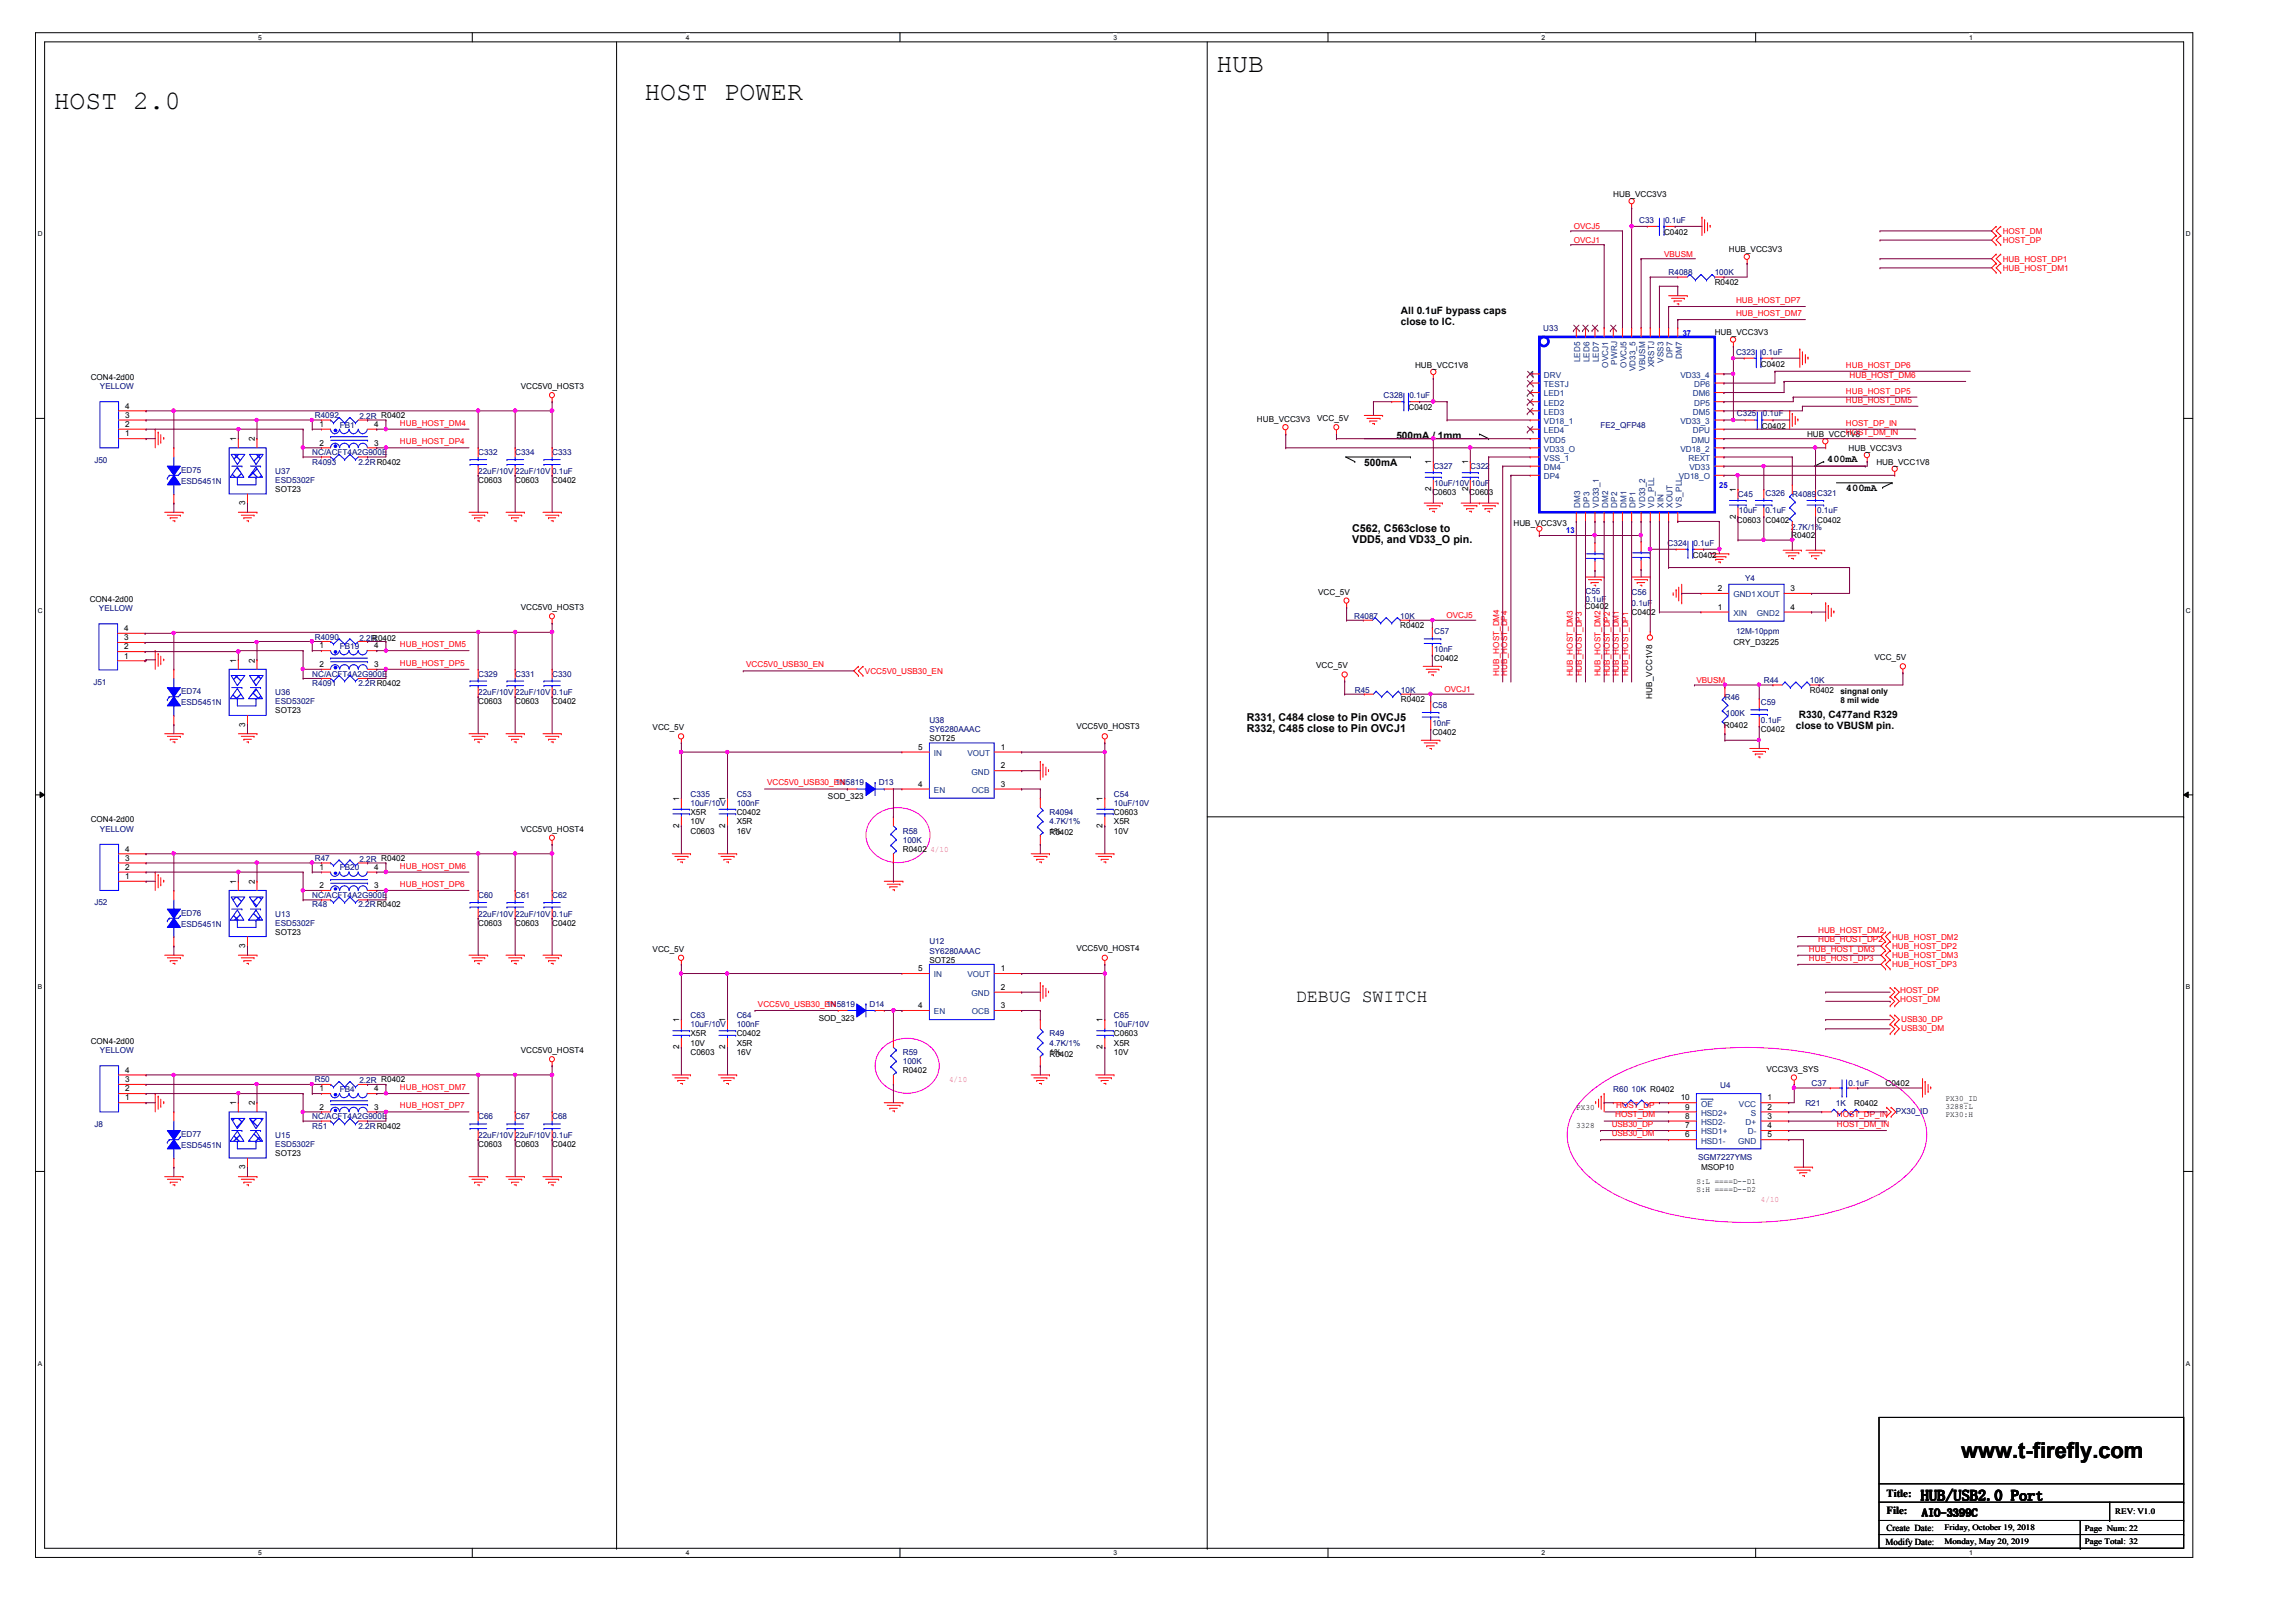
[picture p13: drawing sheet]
<svg xmlns="http://www.w3.org/2000/svg" width="297mm" height="210mm" viewBox="0 0 297 210" stroke-linecap="round" stroke-linejoin="round" font-family="sans-serif">
<defs><g id="words">
<g font-size="3.4">
<text x="157.4" y="9.3">HUB</text>
<text x="7" y="14.1">HOST 2.0</text>
<text x="83.4" y="12.9">HOST POWER</text>
</g>
<text font-size="2.8" x="253.7" y="188.7">www.t-firefly.com</text>
<text font-size="2.4" x="167.7" y="129.7">DEBUG SWITCH</text>
<text font-size="1.9" x="248.6" y="194.1">HUB/USB2.0 Port</text>
<g font-size="1.4">
<text x="174.9" y="68.8">C562, C563close to</text>
<text x="174.9" y="70.2">VDD5, and VD33_O pin.</text>
<text x="161.3" y="93.3">R331, C484 close to Pin OVCJ5</text>
<text x="161.3" y="94.7">R332, C485 close to Pin OVCJ1</text>
<text x="244.1" y="193.8">Title:</text>
<text x="244.1" y="195.9">File:</text>
<text x="248.7" y="196.2">AIO-3399C</text>
</g>
<g font-size="1.3">
<text x="181.2" y="40.7">All 0.1uF bypass caps</text>
<text x="181.2" y="42">close to IC.</text>
<text x="180.7" y="56.8">500mA / 1mm</text>
<text x="236.4" y="59.7">400mA</text>
<text x="176.5" y="60.4">500mA</text>
<text x="238.8" y="63.5">400mA</text>
<text x="232.3" y="94.3">close to VBUSM pin.</text>
<text x="232.7" y="93">R330, C477and R329</text>
</g>
<g font-size="1.2">
<text x="243.9" y="199.9">Modify Date:</text>
<text x="244.1" y="198.1">Create Date:</text>
</g>
<g font-size="1.1" fill="#f00">
<text x="203.6" y="29.6">OVCJ5</text>
<text x="203.6" y="31.4">OVCJ1</text>
<text x="215.3" y="33.2">VBUSM</text>
<text x="259.1" y="30.3">HOST_DM</text>
<text x="259.1" y="31.5">HOST_DP</text>
<text x="259.1" y="33.9">HUB_HOST_DP1</text>
<text x="259.1" y="35.1">HUB_HOST_DM1</text>
<text x="224.6" y="40.9">HUB_HOST_DM7</text>
<text x="224.6" y="39.2">HUB_HOST_DP7</text>
<text x="238.8" y="47.6">HUB_HOST_DP6</text>
<text x="238.8" y="52.1">HUB_HOST_DM5</text>
<text x="238.8" y="50.9">HUB_HOST_DP5</text>
<text x="239.3" y="48.9">HUB_HOST_DM6</text>
<text x="51.7" y="57.5">HUB_HOST_DP4</text>
<text x="51.7" y="55.1">HUB_HOST_DM4</text>
<text x="238.8" y="56.3">HOST_DM_IN</text>
<text x="238.8" y="55.1">HOST_DP_IN</text>
<text x="51.7" y="83.7">HUB_HOST_DM5</text>
<text x="187.1" y="80">OVCJ5</text>
<text x="51.7" y="86.1">HUB_HOST_DP5</text>
<text x="96.5" y="86.4">VCC5V0_USB30_EN</text>
<text x="111.9" y="87.2">VCC5V0_USB30_EN</text>
<text x="186.9" y="89.6">OVCJ1</text>
<text x="193.9" y="87.4" transform="rotate(-90 193.9 87.4)">HUB_HOST_DM4</text>
<text x="195" y="87.4" transform="rotate(-90 195 87.4)">HUB_HOST_DP4</text>
<text x="203.5" y="87.5" transform="rotate(-90 203.5 87.5)">HUB_HOST_DM3</text>
<text x="204.7" y="87.5" transform="rotate(-90 204.7 87.5)">HUB_HOST_DP3</text>
<text x="207.1" y="87.5" transform="rotate(-90 207.1 87.5)">HUB_HOST_DM2</text>
<text x="208.3" y="87.5" transform="rotate(-90 208.3 87.5)">HUB_HOST_DP2</text>
<text x="209.4" y="87.5" transform="rotate(-90 209.4 87.5)">HUB_HOST_DM1</text>
<text x="210.6" y="87.5" transform="rotate(-90 210.6 87.5)">HUB_HOST_DP1</text>
<text x="219.5" y="88.4">VBUSM</text>
<text x="99.2" y="101.6">VCC5V0_USB30_EN</text>
<text x="51.7" y="112.4">HUB_HOST_DM6</text>
<text x="51.7" y="114.8">HUB_HOST_DP6</text>
<text x="234" y="124.3">HUB_HOST_DP3</text>
<text x="234" y="123.1">HUB_HOST_DM3</text>
<text x="235.2" y="120.7">HUB_HOST_DM2</text>
<text x="235.2" y="122">HUB_HOST_DP2</text>
<text x="244.8" y="121.6">HUB_HOST_DM2</text>
<text x="244.8" y="122.8">HUB_HOST_DP2</text>
<text x="244.8" y="124">HUB_HOST_DM3</text>
<text x="244.8" y="125.2">HUB_HOST_DP3</text>
<text x="98.1" y="130.3">VCC5V0_USB30_EN</text>
<text x="245.8" y="128.5">HOST_DP</text>
<text x="245.8" y="129.7">HOST_DM</text>
<text x="246" y="132.2">USB30_DP</text>
<text x="246" y="133.4">USB30_DM</text>
<text x="51.7" y="143.4">HUB_HOST_DP7</text>
<text x="51.7" y="141.1">HUB_HOST_DM7</text>
<text x="209.1" y="143.4">HOST_DP</text>
<text x="208.5" y="145.8">USB30_DP</text>
<text x="208.5" y="147">USB30_DM</text>
<text x="209" y="144.6">HOST_DM</text>
<text x="237.6" y="145.8">HOST_DM_IN</text>
<text x="237.6" y="144.6">HOST_DP_IN</text>
</g>
<g font-size="1.1">
<text x="208.7" y="25.5">HUB_VCC3V3</text>
<text x="215.3" y="30.4">C0402</text>
<text x="223.7" y="32.6">HUB_VCC3V3</text>
<text x="221.8" y="36.8">R0402</text>
<text x="183.1" y="47.6">HUB_VCC1V8</text>
<text x="221.8" y="43.4">HUB_VCC3V3</text>
<text x="227.8" y="47.5">C0402</text>
<text x="11.7" y="49.1">CON4-2d00</text>
<text x="16.2" y="52.9">4</text>
<text x="67.4" y="50.3">VCC5V0_HOST3</text>
<text x="182.2" y="53.1">C0402</text>
<text x="16.2" y="56.5">1</text>
<text x="16.2" y="55.2">2</text>
<text x="16.2" y="54.1">3</text>
<text x="30.5" y="57.1" transform="rotate(-90 30.5 57.1)">1</text>
<text x="32.9" y="57.1" transform="rotate(-90 32.9 57.1)">2</text>
<text x="41.3" y="55.2">1</text>
<text x="41.3" y="57.7">2</text>
<text x="48.4" y="55.2">4</text>
<text x="48.4" y="57.7">3</text>
<text x="162.6" y="54.6">HUB_VCC3V3</text>
<text x="170.4" y="54.5">VCC_5V</text>
<text x="227.9" y="55.5">C0402</text>
<text x="233.8" y="56.5">HUB_VCC1V8</text>
<text x="239.2" y="58.3">HUB_VCC3V3</text>
<text x="31.7" y="65.4" transform="rotate(-90 31.7 65.4)">3</text>
<text x="35.6" y="63.7">SOT23</text>
<text x="61.9" y="62.5">C0603</text>
<text x="66.6" y="62.5">C0603</text>
<text x="71.4" y="62.5">C0402</text>
<text x="185.1" y="63.6" transform="rotate(-90 185.1 63.6)">2</text>
<text x="185.1" y="60.1" transform="rotate(-90 185.1 60.1)">1</text>
<text x="185.3" y="64">C0603</text>
<text x="189.9" y="63.6" transform="rotate(-90 189.9 63.6)">2</text>
<text x="189.9" y="60.1" transform="rotate(-90 189.9 60.1)">1</text>
<text x="190.1" y="64">C0603</text>
<text x="224.6" y="63.7" transform="rotate(-90 224.6 63.7)">1</text>
<text x="242.8" y="60.1">HUB_VCC1V8</text>
<text x="195.8" y="68.1">HUB_VCC3V3</text>
<text x="224.6" y="67.1" transform="rotate(-90 224.6 67.1)">2</text>
<text x="224.7" y="67.6">C0603</text>
<text x="228.4" y="67.6">C0402</text>
<text x="231.7" y="69.7">R0402</text>
<text x="235.1" y="67.6">C0402</text>
<text x="11.6" y="77.9">CON4-2d00</text>
<text x="170.5" y="77">VCC_5V</text>
<text x="219" y="72.2">C0402</text>
<text x="222.2" y="76.5">2</text>
<text x="231.7" y="76.5">3</text>
<text x="16.1" y="82.8">3</text>
<text x="16.1" y="81.7">4</text>
<text x="41.3" y="83.9">1</text>
<text x="48.1" y="82.9">R0402</text>
<text x="48.4" y="83.9">4</text>
<text x="67.4" y="79">VCC5V0_HOST3</text>
<text x="181.2" y="81.2">R0402</text>
<text x="205" y="78.9">C0402</text>
<text x="211.1" y="79.6">C0402</text>
<text x="222.2" y="78.9">1</text>
<text x="224.3" y="83.5">CRY_D3225</text>
<text x="231.7" y="78.9">4</text>
<text x="16.1" y="85.2">1</text>
<text x="16.1" y="84">2</text>
<text x="30.5" y="85.8" transform="rotate(-90 30.5 85.8)">1</text>
<text x="32.9" y="85.8" transform="rotate(-90 32.9 85.8)">2</text>
<text x="41.3" y="86.3">2</text>
<text x="48.4" y="86.3">3</text>
<text x="170.3" y="86.5">VCC_5V</text>
<text x="185.6" y="85.6">C0402</text>
<text x="234.2" y="89.6">R0402</text>
<text x="238.1" y="89.9">singnal only</text>
<text x="242.5" y="85.4">VCC_5V</text>
<text x="31.7" y="94" transform="rotate(-90 31.7 94)">3</text>
<text x="35.6" y="92.3">SOT23</text>
<text x="61.9" y="91.1">C0603</text>
<text x="66.6" y="91.1">C0603</text>
<text x="71.4" y="91.1">C0402</text>
<text x="84.4" y="94.5">VCC_5V</text>
<text x="120.2" y="95.9">SOT25</text>
<text x="139.2" y="94.4">VCC5V0_HOST3</text>
<text x="181.2" y="90.8">R0402</text>
<text x="185.3" y="95.1">C0402</text>
<text x="213.8" y="90.4" transform="rotate(-90 213.8 90.4)">HUB_VCC1V8</text>
<text x="223" y="94.1">R0402</text>
<text x="227.8" y="94.7">C0402</text>
<text x="238.1" y="91">8 mil wide</text>
<text x="118.8" y="101.8">4</text>
<text x="118.8" y="97">5</text>
<text x="129.5" y="101.8">3</text>
<text x="129.5" y="99.4">2</text>
<text x="129.5" y="97">1</text>
<text x="11.7" y="106.4">CON4-2d00</text>
<text x="67.4" y="107.6">VCC5V0_HOST4</text>
<text x="87.9" y="107.1" transform="rotate(-90 87.9 107.1)">2</text>
<text x="87.9" y="103.7" transform="rotate(-90 87.9 103.7)">1</text>
<text x="89.3" y="107.9">C0603</text>
<text x="89.3" y="105.5">X5R</text>
<text x="89.3" y="106.7">10V</text>
<text x="93.8" y="107.1" transform="rotate(-90 93.8 107.1)">2</text>
<text x="93.8" y="103.7" transform="rotate(-90 93.8 103.7)">1</text>
<text x="95.3" y="105.5">C0402</text>
<text x="95.3" y="106.7">X5R</text>
<text x="95.3" y="107.9">16V</text>
<text x="107.1" y="103.5">SOD_323</text>
<text x="135.8" y="107.9">1%</text>
<text x="142.6" y="107.1" transform="rotate(-90 142.6 107.1)">2</text>
<text x="142.6" y="103.7" transform="rotate(-90 142.6 103.7)">1</text>
<text x="144.1" y="105.5">C0603</text>
<text x="144.1" y="106.7">X5R</text>
<text x="144.1" y="107.9">10V</text>
<text x="16.2" y="113.7">1</text>
<text x="16.2" y="112.6">2</text>
<text x="16.2" y="111.4">3</text>
<text x="16.2" y="110.2">4</text>
<text x="41.3" y="112.6">1</text>
<text x="48.4" y="112.6">4</text>
<text x="116.8" y="110.2">R0402</text>
<text x="135.8" y="108.1">R0402</text>
<text x="30.5" y="114.4" transform="rotate(-90 30.5 114.4)">1</text>
<text x="32.9" y="114.4" transform="rotate(-90 32.9 114.4)">2</text>
<text x="41.3" y="114.9">2</text>
<text x="48.4" y="114.9">3</text>
<text x="61.9" y="119.8">C0603</text>
<text x="66.6" y="119.8">C0603</text>
<text x="71.4" y="119.8">C0402</text>
<text x="31.7" y="122.6" transform="rotate(-90 31.7 122.6)">3</text>
<text x="35.6" y="121">SOT23</text>
<text x="84.4" y="123.1">VCC_5V</text>
<text x="118.8" y="125.7">5</text>
<text x="120.2" y="124.6">SOT25</text>
<text x="129.5" y="125.7">1</text>
<text x="139.2" y="123">VCC5V0_HOST4</text>
<text x="118.8" y="130.5">4</text>
<text x="129.5" y="130.5">3</text>
<text x="129.5" y="128.1">2</text>
<text x="11.7" y="135.1">CON4-2d00</text>
<text x="67.4" y="136.3">VCC5V0_HOST4</text>
<text x="87.9" y="135.8" transform="rotate(-90 87.9 135.8)">2</text>
<text x="87.9" y="132.3" transform="rotate(-90 87.9 132.3)">1</text>
<text x="89.3" y="136.5">C0603</text>
<text x="89.3" y="134.1">X5R</text>
<text x="89.3" y="135.3">10V</text>
<text x="93.8" y="135.8" transform="rotate(-90 93.8 135.8)">2</text>
<text x="93.8" y="132.3" transform="rotate(-90 93.8 132.3)">1</text>
<text x="95.3" y="134.1">C0402</text>
<text x="95.3" y="135.3">X5R</text>
<text x="95.3" y="136.5">16V</text>
<text x="105.9" y="132.1">SOD_323</text>
<text x="135.8" y="136.7">R0402</text>
<text x="135.8" y="136.5">1%</text>
<text x="142.6" y="135.8" transform="rotate(-90 142.6 135.8)">2</text>
<text x="142.6" y="132.3" transform="rotate(-90 142.6 132.3)">1</text>
<text x="144.1" y="134.1">C0603</text>
<text x="144.1" y="135.3">X5R</text>
<text x="144.1" y="136.5">10V</text>
<text x="16.2" y="142.4">1</text>
<text x="16.2" y="141.2">2</text>
<text x="16.2" y="140">3</text>
<text x="16.2" y="138.8">4</text>
<text x="30.5" y="143" transform="rotate(-90 30.5 143)">1</text>
<text x="32.9" y="143" transform="rotate(-90 32.9 143)">2</text>
<text x="41.3" y="141.2">1</text>
<text x="41.3" y="143.6">2</text>
<text x="48.4" y="141.2">4</text>
<text x="48.4" y="143.6">3</text>
<text x="116.8" y="138.9">R0402</text>
<text x="203.9" y="143.6">PX30</text>
<text x="217.4" y="142.4">10</text>
<text x="218" y="143.6">9</text>
<text x="228.5" y="138.7">VCC3V3_SYS</text>
<text x="228.7" y="142.4">1</text>
<text x="228.7" y="143.6">2</text>
<text x="239.9" y="143.1">R0402</text>
<text x="243.9" y="140.6">C0402</text>
<text x="251.7" y="142.5">PX30_ID</text>
<text x="251.7" y="143.5">3288:L</text>
<text x="35.6" y="149.6">SOT23</text>
<text x="61.9" y="148.5">C0603</text>
<text x="66.6" y="148.5">C0603</text>
<text x="71.4" y="148.5">C0402</text>
<text x="203.9" y="146">3328</text>
<text x="218" y="147.2">6</text>
<text x="218" y="146">7</text>
<text x="218" y="144.8">8</text>
<text x="228.7" y="144.8">3</text>
<text x="228.7" y="146">4</text>
<text x="228.7" y="147.2">5</text>
<text x="251.7" y="144.6">PX30:H</text>
<text x="31.7" y="151.3" transform="rotate(-90 31.7 151.3)">3</text>
<text x="219.5" y="153.2">S:L ====D--D1</text>
<text x="219.5" y="154.3">S:H ====D--D2</text>
<text x="220.1" y="151.4">MSOP10</text>
<text x="251.6" y="198">Friday, October 19, 2018</text>
<text x="273.7" y="196">REV: V1.0</text>
<text x="251.6" y="199.8">Monday, May 20, 2019</text>
<text x="269.7" y="198.1">Page Num: 22</text>
<text x="269.7" y="199.8">Page Total: 32</text>
</g>
<g font-size="1.1" fill="#000080">
<text x="212.1" y="28.8">C33</text>
<text x="215.4" y="28.8">0.1uF</text>
<text x="215.9" y="35.6">R4088</text>
<text x="221.8" y="35.6">100K</text>
<text x="199.7" y="42.8">U33</text>
<text x="224.6" y="45.9">C323</text>
<text x="227.9" y="45.9">0.1uF</text>
<text x="12.9" y="50.3">YELLOW</text>
<text x="179" y="51.5">C328</text>
<text x="182.3" y="51.5">0.1uF</text>
<text x="224.7" y="53.9">C325</text>
<text x="228.1" y="53.9">0.1uF</text>
<text x="12.2" y="59.9">J50</text>
<text x="40.4" y="58.9">NC/ACFT4A2G900E</text>
<text x="40.7" y="54.1">R4092</text>
<text x="44" y="55.3">FB1</text>
<text x="46.5" y="54.3">2.2R R0402</text>
<text x="61.9" y="58.9">C332</text>
<text x="66.6" y="58.9">C334</text>
<text x="71.4" y="58.9">C333</text>
<text x="207.1" y="55.3">FE2_QFP48</text>
<text x="23.4" y="61.2">ED75</text>
<text x="23.4" y="62.6">ESD5451N</text>
<text x="35.6" y="61.3">U37</text>
<text x="35.6" y="62.5">ESD5302F</text>
<text x="40.4" y="60.1">R4093</text>
<text x="46.4" y="60.1">2.2RR0402</text>
<text x="61.9" y="61.3">22uF/10V 22uF/10V 0.1uF</text>
<text x="185.4" y="60.7">C327</text>
<text x="185.6" y="62.9">10uF/10V 10uF</text>
<text x="190.2" y="60.7">C322</text>
<text x="224.8" y="64.3">C45</text>
<text x="228.4" y="64.2">C326</text>
<text x="231.9" y="64.3">R4089C321</text>
<text x="215.7" y="70.6">C324</text>
<text x="219.1" y="70.6">0.1uF</text>
<text x="225" y="66.4">10uF</text>
<text x="228.4" y="66.4">0.1uF</text>
<text x="231.7" y="68.6">2.7K/1%</text>
<text x="235.1" y="66.4">0.1uF</text>
<text x="205.1" y="76.8">C55</text>
<text x="205.1" y="77.9">0.1uF</text>
<text x="211.1" y="77">C56</text>
<text x="225.8" y="75.1">Y4</text>
<text x="12.8" y="79.1">YELLOW</text>
<text x="40.7" y="82.8">R4090</text>
<text x="44" y="84">FB19</text>
<text x="46.5" y="82.9">2.2R</text>
<text x="175.2" y="80.1">R4087</text>
<text x="181.2" y="80.1">10K</text>
<text x="185.6" y="82.1">C57</text>
<text x="211.1" y="78.5">0.1uF</text>
<text x="224.6" y="82.1">12M-10ppm</text>
<text x="12.1" y="88.6">J51</text>
<text x="23.4" y="89.8">ED74</text>
<text x="35.6" y="90">U36</text>
<text x="40.4" y="87.6">NC/ACFT4A2G900E</text>
<text x="40.4" y="88.8">R4091</text>
<text x="46.4" y="88.8">2.2RR0402</text>
<text x="61.9" y="87.6">C329</text>
<text x="61.9" y="90">22uF/10V 22uF/10V 0.1uF</text>
<text x="66.6" y="87.6">C331</text>
<text x="71.4" y="87.6">C330</text>
<text x="175.3" y="89.6">R45</text>
<text x="181.2" y="89.6">10K</text>
<text x="185.6" y="84.3">10nF</text>
<text x="228.2" y="88.4">R44</text>
<text x="234.2" y="88.4">10K</text>
<text x="23.4" y="91.3">ESD5451N</text>
<text x="35.6" y="91.1">ESD5302F</text>
<text x="120.2" y="93.6">U38</text>
<text x="120.2" y="94.7">SY6280AAAC</text>
<text x="185.3" y="91.6">C58</text>
<text x="185.3" y="93.9">10nF</text>
<text x="223.2" y="90.6">R46</text>
<text x="223.3" y="92.7">100K</text>
<text x="227.8" y="91.3">C59</text>
<text x="227.8" y="93.6">0.1uF</text>
<text x="108.1" y="101.6">1N5819</text>
<text x="113.7" y="101.6">D13</text>
<text x="12.9" y="107.6">YELLOW</text>
<text x="89.3" y="103.1">C335</text>
<text x="89.3" y="104.3">10uF/10V</text>
<text x="95.3" y="103.1">C53</text>
<text x="95.3" y="104.3">100nF</text>
<text x="116.8" y="107.9">R58</text>
<text x="135.8" y="105.5">R4094</text>
<text x="135.8" y="106.7">4.7K/1%</text>
<text x="144.1" y="103.1">C54</text>
<text x="144.1" y="104.3">10uF/10V</text>
<text x="40.7" y="111.5">R47</text>
<text x="44" y="112.6">FB20</text>
<text x="46.5" y="111.5">2.2R R0402</text>
<text x="116.8" y="109.1">100K</text>
<text x="12.2" y="117.2">J52</text>
<text x="23.4" y="118.5">ED76</text>
<text x="23.4" y="119.9">ESD5451N</text>
<text x="35.6" y="118.6">U13</text>
<text x="35.6" y="119.8">ESD5302F</text>
<text x="40.4" y="116.2">NC/ACFT4A2G900E</text>
<text x="40.4" y="117.4">R48</text>
<text x="46.4" y="117.4">2.2RR0402</text>
<text x="61.9" y="116.2">C60</text>
<text x="61.9" y="118.6">22uF/10V 22uF/10V 0.1uF</text>
<text x="66.6" y="116.2">C61</text>
<text x="71.4" y="116.2">C62</text>
<text x="120.2" y="122.2">U12</text>
<text x="120.2" y="123.4">SY6280AAAC</text>
<text x="89.3" y="131.7">C63</text>
<text x="95.3" y="131.7">C64</text>
<text x="106.9" y="130.3">1N5819</text>
<text x="112.5" y="130.3">D14</text>
<text x="144.1" y="131.7">C65</text>
<text x="12.9" y="136.3">YELLOW</text>
<text x="89.3" y="132.9">10uF/10V</text>
<text x="95.3" y="132.9">100nF</text>
<text x="116.8" y="136.5">R59</text>
<text x="116.8" y="137.7">100K</text>
<text x="135.8" y="134.1">R49</text>
<text x="135.8" y="135.3">4.7K/1%</text>
<text x="144.1" y="132.9">10uF/10V</text>
<text x="40.7" y="140.1">R50</text>
<text x="44" y="141.3">FB4</text>
<text x="46.5" y="140.2">2.2R R0402</text>
<text x="208.7" y="141.3">R60 10K R0402</text>
<text x="222.6" y="140.8">U4</text>
<text x="233.6" y="143.1">R21</text>
<text x="234.4" y="140.6">C37</text>
<text x="237.5" y="143.1">1K</text>
<text x="239.2" y="140.6">0.1uF</text>
<text x="12.2" y="145.8">J8</text>
<text x="23.4" y="147.2">ED77</text>
<text x="23.4" y="148.6">ESD5451N</text>
<text x="35.6" y="147.3">U15</text>
<text x="35.6" y="148.5">ESD5302F</text>
<text x="40.4" y="144.9">NC/ACFT4A2G900E</text>
<text x="40.4" y="146">R51</text>
<text x="46.4" y="146">2.2RR0402</text>
<text x="61.9" y="144.9">C66</text>
<text x="61.9" y="147.3">22uF/10V 22uF/10V 0.1uF</text>
<text x="66.6" y="144.9">C67</text>
<text x="71.4" y="144.9">C68</text>
<text x="245.3" y="144.1">PX30_ID</text>
<text x="219.7" y="150.1">SGM7227YMS</text>
</g>
<g font-size="1.1" fill="#004080">
<text x="204.4" y="46.9" transform="rotate(-90 204.4 46.9)">LED5</text>
<text x="205.6" y="46.9" transform="rotate(-90 205.6 46.9)">LED6</text>
<text x="206.9" y="46.9" transform="rotate(-90 206.9 46.9)">LED7</text>
<text x="208" y="47.6" transform="rotate(-90 208 47.6)">OVCJ1</text>
<text x="209.2" y="47.2" transform="rotate(-90 209.2 47.2)">PWRJ</text>
<text x="210.4" y="47.6" transform="rotate(-90 210.4 47.6)">OVCJ5</text>
<text x="214" y="47.5" transform="rotate(-90 214 47.5)">XRSTJ</text>
<text x="215.2" y="46.9" transform="rotate(-90 215.2 46.9)">VSS3</text>
<text x="216.4" y="46.3" transform="rotate(-90 216.4 46.3)">DP7</text>
<text x="217.6" y="46.4" transform="rotate(-90 217.6 46.4)">DM7</text>
<text x="199.7" y="48.9">DRV</text>
<text x="199.7" y="50.1">TESTJ</text>
<text x="199.7" y="51.3">LED1</text>
<text x="199.7" y="52.5">LED2</text>
<text x="199.7" y="53.7">LED3</text>
<text x="211.6" y="48" transform="rotate(-90 211.6 48)">VD33_5</text>
<text x="212.8" y="48" transform="rotate(-90 212.8 48)">VBUSM</text>
<text x="217.4" y="48.9">VD33_4</text>
<text x="219" y="53.7">DM5</text>
<text x="219" y="51.3">DM6</text>
<text x="219.2" y="52.5">DP5</text>
<text x="219.2" y="50.1">DP6</text>
<text x="199.7" y="54.9">VD18_1</text>
<text x="199.7" y="56">LED4</text>
<text x="199.7" y="57.3">VDD5</text>
<text x="199.7" y="58.5">VD33_O</text>
<text x="199.7" y="59.6">VSS_1</text>
<text x="217.4" y="58.5">VD18_2</text>
<text x="217.4" y="54.9">VD33_3</text>
<text x="218.5" y="59.6">REXT</text>
<text x="218.8" y="57.3">DMU</text>
<text x="219" y="56">DPU</text>
<text x="199.7" y="60.8">DM4</text>
<text x="199.7" y="62">DP4</text>
<text x="204.4" y="65.7" transform="rotate(-90 204.4 65.7)">DM3</text>
<text x="205.6" y="65.7" transform="rotate(-90 205.6 65.7)">DP3</text>
<text x="206.9" y="65.7" transform="rotate(-90 206.9 65.7)">VD33_1</text>
<text x="208" y="65.7" transform="rotate(-90 208 65.7)">DM2</text>
<text x="209.2" y="65.7" transform="rotate(-90 209.2 65.7)">DP2</text>
<text x="210.4" y="65.7" transform="rotate(-90 210.4 65.7)">DM1</text>
<text x="211.6" y="65.7" transform="rotate(-90 211.6 65.7)">DP1</text>
<text x="212.8" y="65.7" transform="rotate(-90 212.8 65.7)">VD33_2</text>
<text x="214" y="65.7" transform="rotate(-90 214 65.7)">VD_PLL</text>
<text x="215.2" y="65.7" transform="rotate(-90 215.2 65.7)">XIN</text>
<text x="216.4" y="65.7" transform="rotate(-90 216.4 65.7)">XOUT</text>
<text x="217.2" y="62">VD18_O</text>
<text x="217.6" y="65.7" transform="rotate(-90 217.6 65.7)">VS_PLL</text>
<text x="218.6" y="60.8">VD33</text>
<text x="224.3" y="77.3">GND1XOUT</text>
<text x="224.3" y="79.7">XIN</text>
<text x="227.3" y="79.7">GND2</text>
<text x="120.8" y="97.8">IN</text>
<text x="125.2" y="97.8">VOUT</text>
<text x="125.7" y="100.2">GND</text>
<text x="120.8" y="102.6">EN</text>
<text x="125.7" y="102.6">OCB</text>
<text x="120.8" y="131.3">EN</text>
<text x="120.8" y="126.5">IN</text>
<text x="125.2" y="126.5">VOUT</text>
<text x="125.7" y="128.9">GND</text>
<text x="125.7" y="131.3">OCB</text>
<text x="220.1" y="143.2">OE</text>
<text x="225" y="143.2">VCC</text>
<text x="220.1" y="148">HSD1-</text>
<text x="220.1" y="146.8">HSD1+</text>
<text x="220.1" y="145.6">HSD2-</text>
<text x="220.1" y="144.4">HSD2+</text>
<text x="224.9" y="148">GND</text>
<text x="225.8" y="145.6">D+</text>
<text x="226.1" y="146.8">D-</text>
<text x="226.5" y="144.4">S</text>
</g>
<g font-size="1.1" fill="#00f">
<text x="217.7" y="43.4">37</text>
<text x="198" y="48.8">1</text>
<text x="222.4" y="63.2">25</text>
<text x="202.6" y="69">13</text>
</g>
<g font-size="1.1" fill="#f0f">
<text x="120.4" y="110.2">4/10</text>
<text x="122.8" y="140">4/10</text>
<text x="227.8" y="155.6">4/10</text>
</g>
<g font-size=".9">
<text x="33.4" y="5.2">5</text>
<text x="88.7" y="5.2">4</text>
<text x="144.1" y="5.2">3</text>
<text x="199.4" y="5.2">2</text>
<text x="254.8" y="5.2">1</text>
<text x="4.9" y="30.6">D</text>
<text x="282.8" y="30.6">D</text>
<text x="4.9" y="79.3">C</text>
<text x="282.8" y="79.3">C</text>
<text x="4.9" y="128">B</text>
<text x="282.8" y="128">B</text>
<text x="4.9" y="176.7">A</text>
<text x="282.8" y="176.7">A</text>
<text x="33.4" y="201.3">5</text>
<text x="88.7" y="201.3">4</text>
<text x="144.1" y="201.3">3</text>
<text x="199.4" y="201.3">2</text>
<text x="254.8" y="201.3">1</text>
</g>
</g></defs>
<path d="M4.6 4.2h279.1v197.3h-279.1zM5.8 5.4h276.7v195h-276.7z" fill="none" stroke="#000" stroke-width=".13"/>
<g fill="#fff">
<path d="M33.4 4.4h.5v.9h-.5z"/>
<path d="M33.4 200.5h.5v1h-.5z"/>
</g>
<path d="M61.1 4.2v1.2M61.1 200.4v1.1" fill="none" stroke="#000" stroke-width=".13"/>
<g fill="#fff">
<path d="M88.7 4.4h.5v.9h-.5z"/>
<path d="M88.7 200.5h.5v1h-.5z"/>
</g>
<path d="M116.4 4.2v1.2M116.4 200.4v1.1" fill="none" stroke="#000" stroke-width=".13"/>
<g fill="#fff">
<path d="M144.1 4.4h.4v.9h-.4z"/>
<path d="M144.1 200.5h.4v1h-.4z"/>
</g>
<path d="M171.8 4.2v1.2M171.8 200.4v1.1" fill="none" stroke="#000" stroke-width=".13"/>
<g fill="#fff">
<path d="M199.4 4.4h.5v.9h-.5z"/>
<path d="M199.4 200.5h.5v1h-.5z"/>
</g>
<path d="M227.1 4.2v1.2M227.1 200.4v1.1" fill="none" stroke="#000" stroke-width=".13"/>
<g fill="#fff">
<path d="M254.8 4.4h.4v.9h-.4z"/>
<path d="M254.8 200.5h.4v1h-.4z"/>
<path d="M4.9 29.8h.6v.9h-.6z"/>
<path d="M282.8 29.8h.6v.9h-.6z"/>
<path d="M4.9 78.5h.6v1h-.6z"/>
<path d="M282.8 78.5h.6v1h-.6z"/>
</g>
<path d="M4.6 54.1h1.2M282.5 54.1h1.2" fill="none" stroke="#000" stroke-width=".13"/>
<g fill="#fff">
<path d="M4.9 127.2h.5v1h-.5z"/>
<path d="M282.8 127.2h.6v1h-.6z"/>
</g>
<path d="M4.6 102.9h1.2M5.2 102.5l.6 .4-.6 .3zM282.5 102.9l.6-.4v.7zM282.5 102.9h1.2" fill="none" stroke="#000" stroke-width=".13"/>
<path d="M5.2 102.5l.6 .4-.6 .3zM282.5 102.9l.6-.4v.7z" fill="#000"/>
<g fill="#fff">
<path d="M4.9 175.9h.5v1h-.5z"/>
<path d="M282.8 175.9h.6v1h-.6z"/>
</g>
<g fill="none" stroke="#000" stroke-width=".13">
<path d="M79.8 5.4v195M156.2 5.4v195M175.3 59.7h.1M176.5 56.8h16.1M182.5 59.1h.1M182.5 59.1h-8.4l1.2 .6M191.4 56.2h.1M191.4 56.2l1.2 .6M192.6 56.8h.1M235.9 59.7h.1M235.9 59.7l-1.1 .6h6.5M237.6 62.5h7.2"/>
<path d="M241.3 60.3h.1M243.6 63.1h.1M244.8 62.5h.1M244.8 62.5l-1.2 .6M156.2 105.7h126.3M282.5 105.7h.1M4.6 151.6h1.2M282.5 151.6h1.2M243.1 183.4h39.4v17h-39.4zM243.1 192h39.4M243.1 194.4h39.4M243.1 196.8h39.4"/>
<path d="M243.1 198.6h39.4M269.1 196.8v3.6M272.9 196.8h.1M272.9 194.4v2.4M282.5 192h.1M282.5 194.4h.1M282.5 196.8h.1M282.5 198.6h.1M79.8 200.4h.1M156.2 200.4h.1M269.1 200.4h.1"/>
</g>
<path d="M113.2 105.6a4.5 4.5 0 0 1 6.8 1.1 3.4 3.4 0 0 1-2.2 4.7 4.4 4.4 0 0 1-5.5-1.9 3.2 3.2 0 0 1 .9-3.9zM114.4 135.4a4.5 4.5 0 0 1 6.8 1.1 3.4 3.4 0 0 1-2.2 4.7 4.4 4.4 0 0 1-5.5-1.9 3.2 3.2 0 0 1 .9-3.9zM205.2 141.7a21.1 21.1 0 0 1 8.5-4.4 44.7 44.7 0 0 1 26.4 .5 17.5 17.5 0 0 1 7.5 4.9 6.2 6.2 0 0 1 0 8.3 17.6 17.6 0 0 1-7.5 4.9 44 44 0 0 1-28.2 0 17.6 17.6 0 0 1-7.5-4.9 6.2 6.2 0 0 1 0-8.3z" fill="none" stroke="#f0f" stroke-width=".13"/>
<g fill="none" stroke="#f00" stroke-width=".13">
<path d="M211.1 26.9h.1M211.1 26.4v.5M215.9 38.3h2.4M216.3 38.6h1.6M216.6 38.9h.1M216.6 38.9h1M217 39.3h.2M217.2 39.3h.1M217.9 38.6h.1M218.3 38.3h.1M220.2 28.1h.1M220.2 28.1v2.4"/>
<path d="M220.5 28.4h.1M220.5 28.4v1.7M220.9 29.8h.1M220.9 28.8v1M221.2 29.2h.1M221.2 29.2v.2M226 34.1h.1M226 33.6v.5M258.2 29.3h.1M258.2 30.5h.1M258.2 31.7h.1M258.2 32.9h.1"/>
<path d="M258.2 34.1h.1M258.2 35.3h.1M258.2 29.3l-.5 .6 .5 .6M258.2 30.5l-.5 .6 .5 .6M258.2 32.9l-.5 .6 .5 .6M258.2 34.1l-.5 .6 .5 .6M258.8 30.5h.1M258.8 29.3h.1M258.8 31.7h.1M258.8 34.1h.1M258.8 32.9h.1M258.8 35.3h.1"/>
<path d="M258.8 29.3l-.6 .6 .6 .6M258.8 30.5l-.6 .6 .6 .6M258.8 32.9l-.6 .6 .6 .6M258.8 34.1l-.6 .6 .6 .6M20.1 55.5h.1M20.1 55.5v2.5M20.5 55.9h.1M20.5 55.9v1.7M20.8 57.2h.1M20.8 56.3v.9M21.2 56.6h.1M21.2 56.6v.3"/>
<path d="M71.4 52h.1M71.4 51.5v.5M166.3 56.2h.1M166.3 55.7v.5M172.9 56.2h.1M172.9 55.7v.5M176.5 53.8h2.4M176.8 54.1h1.7M177.2 54.5h.1M177.2 54.5h1M177.6 54.8h.2M177.8 54.8h.1"/>
<path d="M178.5 54.1h.1M178.9 53.8h.1M185.4 49h.1M185.4 48.5v.5M224.3 44.8h.1M224.3 44.3v.5M231.5 53.2h.1M231.5 53.2v2.3M231.9 53.5h.1M231.9 53.5v1.7M232.3 54.8h.1M232.3 53.9v.9"/>
<path d="M232.6 54.2h.1M232.6 54.2v.3M232.8 45.2h.1M232.8 45.2v2.3M233.2 45.6h.1M233.2 45.6v1.6M233.6 46.9h.1M233.6 45.9v1M233.9 46.2h.1M233.9 46.2v.3M236.2 58h.1M236.2 57.5v.5"/>
<path d="M241.6 59.7h.1M241.6 59.3v.4M21.3 66.3h2.4M21.6 66.7h1.7M22 67h.1M22 67h1M22.4 67.4h.2M22.6 67.4h.1M23.3 66.7h.1M23.7 66.3h.1M30.8 66.3h2.4M31.2 66.7h1.7"/>
<path d="M31.6 67h.1M31.6 67h.9M31.9 67.4h.2M32.1 67.4h.1M32.9 66.7h.1M33.2 66.3h.1M60.7 66.3h2.4M61.1 66.7h1.6M61.4 67h.1M61.4 67h1M61.8 67.4h.2M62 67.4h.1"/>
<path d="M62.7 66.7h.1M63.1 66.3h.1M65.5 66.3h2.3M65.8 66.7h1.7M66.2 67h.1M66.2 67h.9M66.5 67.4h.3M66.8 67.4h.1M67.5 66.7h.1M67.8 66.3h.1M70.2 66.3h2.4M70.6 66.7h1.7"/>
<path d="M71 67h.1M71 67h.9M71.3 67.4h.3M71.6 67.4h.1M72.3 66.7h.1M72.6 66.3h.1M174.2 78.6h.1M174.2 78.1v.5M184.2 65.1h2.4M184.6 65.4h1.7M185 65.8h.1M185 65.8h.9"/>
<path d="M185.3 66.2h.3M185.6 66.2h.1M186.3 65.4h.1M186.6 65.1h.1M189 65.1h4.8M189.4 65.4h1.7M189.8 65.8h.1M189.8 65.8h.9M190.1 66.2h.2M190.3 66.2h.1M191.1 65.4h.1M191.4 65.1h.1"/>
<path d="M191.8 65.4h1.6M192.1 65.8h.1M192.1 65.8h1M192.5 66.2h.2M192.7 66.2h.1M193.4 65.4h.1M193.8 65.1h.1M199.1 69.3h.1M199.1 68.8v.5M205.1 74.7h2.4M205.5 75h1.7M205.8 75.4h.1"/>
<path d="M205.8 75.4h1M206.2 75.7h.2M206.4 75.7h.1M207.2 75h.1M207.5 74.7h.1M211.1 74.7h2.4M211.5 75h1.6M211.8 75.4h.1M211.8 75.4h1M212.2 75.7h.2M212.4 75.7h.1M213.1 75h.1"/>
<path d="M213.5 74.7h.1M216.5 76.9h.1M216.5 76.7v.2M216.8 76.3h.1M216.8 71.1h.1M216.8 76.3v1M216.8 71.1h1.2M217.2 77.6h.1M217.2 76v1.6M217.6 78h.1M217.6 75.6v2.4M219.2 71.1h1.2"/>
<path d="M220.4 71.1h.1M221.2 71.7h2.5M221.6 72.1h1.7M222 72.4h.1M222 72.4h.9M222.3 72.7h.3M222.6 72.7h.1M223.3 72.1h.1M223.7 71.7h.1M230.7 71.2h2.4M231 71.5h1.7M231.4 71.9h.1"/>
<path d="M231.4 71.9h.9M231.7 72.3h.3M232 72.3h.1M232.7 71.5h.1M233.1 71.2h.1M233.7 71.2h2.4M234 71.5h1.7M234.4 71.9h.1M234.4 71.9h.9M234.8 72.3h.2M235 72.3h.1M235.7 71.5h.1"/>
<path d="M236.1 71.2h.1M236.2 78h.1M236.2 78v2.4M236.5 78.4h.1M236.5 78.4v1.7M236.9 79.7h.1M236.9 78.7v1M237.2 79.1h.1M237.2 79.1v.2M245.1 61.5h.1M245.1 61v.5M20.1 84.2h.1"/>
<path d="M20.1 84.2v2.4M20.5 84.6h.1M20.5 84.6v1.6M20.8 85.9h.1M20.8 84.9v1M21.2 85.3h.1M21.2 85.3v.2M21.3 95h2.4M21.6 95.3h1.7M22 95.7h.1M22 95.7h1M22.4 96h.2"/>
<path d="M22.6 96h.1M23.3 95.3h.1M23.7 95h.1M30.8 95h2.4M31.2 95.3h1.7M31.6 95.7h.1M31.6 95.7h.9M31.9 96h.2M32.1 96h.1M32.9 95.3h.1M33.2 95h.1M60.7 95h2.4"/>
<path d="M61.1 95.3h1.6M61.4 95.7h.1M61.4 95.7h1M61.8 96h.2M62 96h.1M62.7 95.3h.1M63.1 95h.1M65.5 95h2.3M65.8 95.3h1.7M66.2 95.7h.1M66.2 95.7h.9M66.5 96h.3"/>
<path d="M66.8 96h.1M67.5 95.3h.1M67.8 95h.1M70.2 95h2.4M70.6 95.3h1.7M71 95.7h.1M71 95.7h.9M71.3 96h.3M71.4 80.6h.1M71.4 80.1v.5M71.6 96h.1M72.3 95.3h.1"/>
<path d="M72.6 95h.1M88.2 96.1h.1M88.2 95.7v.4M111.1 86.2h.1M111.1 87.4h.1M111.1 86.2l-.6 .6 .6 .6M111.6 87.4h.1M111.6 86.2h.1M111.6 86.2l-.5 .6 .5 .6M134.6 98.6h.1M134.6 98.6v2.3M134.9 98.9h.1"/>
<path d="M134.9 98.9v1.7M135.3 99.3v.9M135.6 99.6h.1M135.6 99.6v.3M142.9 96.1h.1M142.9 95.7v.4M174 88.1h.1M174 87.7v.4M183.9 95.8h2.4M184.1 86.2h2.4M184.2 96.1h1.7M184.5 86.6h1.7"/>
<path d="M184.6 96.5h.1M184.6 96.5h1M184.8 87h.1M184.8 87h1M185 96.9h.2M185.2 96.9h.1M185.2 87.3h.2M185.4 87.3h.1M185.9 96.1h.1M186.2 86.6h.1M186.3 95.8h.1M186.5 86.2h.1"/>
<path d="M213.5 81.7h.1M213.5 81.7v.5M226.4 96.9h2.4M226.8 97.2h1.6M227.1 97.6h.1M227.1 97.6h1M227.5 98h.2M227.7 98h.1M228.4 97.2h.1M228.8 96.9h.1M246.2 87.1h.1M246.2 86.6v.5"/>
<path d="M20.1 112.9h.1M20.1 112.9v2.3M20.5 113.2h.1M20.5 113.2v1.7M20.8 114.5h.1M20.8 113.6v.9M21.2 113.9h.1M21.2 113.9v.3M71.4 109.3h.1M71.4 108.8v.5M87 110.5h2.3M87.3 110.8h1.7"/>
<path d="M87.7 111.2h.1M87.7 111.2h.9M88 111.5h.3M88.3 111.5h.1M89 110.8h.1M89.3 110.5h.1M92.9 110.5h2.4M93.3 110.8h1.7M93.7 111.2h.1M93.7 111.2h.9M94 111.5h.2M94.2 111.5h.1"/>
<path d="M95 110.8h.1M95.3 110.5h.1M114.4 114h2.4M114.8 114.4h1.6M115.1 114.8h.1M115.1 114.8h1M115.5 115.1h.2M115.7 115.1h.1M116.4 114.4h.1M116.8 114h.1M133.4 110.5h2.4M133.7 110.8h1.7"/>
<path d="M134.1 111.2h.1M134.1 111.2h1M134.5 111.5h.2M134.7 111.5h.1M135.3 100.2h.1M135.4 110.8h.1M135.8 110.5h.1M141.7 110.5h2.4M142.1 110.8h1.7M142.5 111.2h.1M142.5 111.2h.9M142.8 111.5h.3"/>
<path d="M143.1 111.5h.1M143.8 110.8h.1M144.1 110.5h.1M21.3 123.6h2.4M21.6 124h1.7M22 124.3h.1M22 124.3h1M22.4 124.7h.2M22.6 124.7h.1M23.3 124h.1M23.7 123.6h.1M30.8 123.6h2.4"/>
<path d="M31.2 124h1.7M31.6 124.3h.1M31.6 124.3h.9M31.9 124.7h.2M32.1 124.7h.1M32.9 124h.1M33.2 123.6h.1M60.7 123.6h2.4M61.1 124h1.6M61.4 124.3h.1M61.4 124.3h1M61.8 124.7h.2"/>
<path d="M62 124.7h.1M62.7 124h.1M63.1 123.6h.1M65.5 123.6h2.3M65.8 124h1.7M66.2 124.3h.1M66.2 124.3h.9M66.5 124.7h.3M66.8 124.7h.1M67.5 124h.1M67.8 123.6h.1M70.2 123.6h2.4"/>
<path d="M70.6 124h1.7M71 124.3h.1M71 124.3h.9M71.3 124.7h.3M71.4 137.9h.1M71.4 137.5v.4M71.6 124.7h.1M72.3 124h.1M72.6 123.6h.1M87 139.1h2.3M87.3 139.5h1.7M87.7 139.8h.1"/>
<path d="M87.7 139.8h.9M88.2 124.8h.1M88.2 124.3v.5M89 139.5h.1M89.3 139.1h.1M92.9 139.1h2.4M93.3 139.5h1.7M93.7 139.8h.1M93.7 139.8h.9M95 139.5h.1M95.3 139.1h.1M133.4 139.1h2.4"/>
<path d="M133.7 139.5h1.7M134.1 139.8h.1M134.1 139.8h1M134.6 127.2h.1M134.6 127.2v2.4M134.9 127.5h.1M134.9 127.5v1.7M135.3 128.9h.1M135.3 127.9v1M135.4 139.5h.1M135.6 128.3h.1M135.6 128.3v.2"/>
<path d="M135.8 139.1h.1M141.7 139.1h2.4M142.1 139.5h1.7M142.5 139.8h.1M142.5 139.8h.9M142.9 124.8h.1M142.9 124.3v.5M143.8 139.5h.1M144.1 139.1h.1M232.1 139.8v.5M243.9 120.6h.1M243.9 121.8h.1"/>
<path d="M243.9 123h.1M243.9 124.2h.1M243.9 125.4h.1M243.9 120.6l-.6 .6 .6 .6M243.9 121.8l-.6 .6 .6 .6M243.9 123l-.6 .6 .6 .6M243.9 124.2l-.6 .6 .6 .6M244.5 121.8h.1M244.5 120.6h.1M244.5 123h.1M244.5 124.2h.1M244.5 125.4h.1"/>
<path d="M244.5 129h.1M244.5 127.8h.1M244.5 130.2h.1M244.5 132.5h.1M244.5 131.4h.1M244.5 133.8h.1M244.5 120.6l-.6 .6 .6 .6M244.5 121.8l-.6 .6 .6 .6M244.5 123l-.6 .6 .6 .6M244.5 124.2l-.6 .6 .6 .6M244.5 127.8l.6 .6-.6 .6M244.5 129l.6 .6-.6 .6"/>
<path d="M244.5 131.4l.6 .6-.6 .5M244.5 132.5l.6 .6-.6 .7M245.1 129h.1M245.1 127.8h.1M245.1 130.2h.1M245.1 132.5h.1M245.1 131.4h.1M245.1 133.8h.1M245.1 127.8l.6 .6-.6 .6M245.1 129l.6 .6-.6 .6M245.1 131.4l.6 .6-.6 .5M245.1 132.5l.6 .6-.6 .7"/>
<path d="M248.7 139.6h.1M248.7 139.6v2.4M249.1 140h.1M249.1 140v1.6M20.1 141.5h.1M20.1 141.5v2.4M20.5 141.9h.1M20.5 141.9v1.7M20.8 143.2h.1M20.8 142.2v1M21.2 142.6h.1M21.2 142.6v.2"/>
<path d="M21.3 152.3h2.4M21.6 152.6h1.7M22 153h.1M22 153h1M22.4 153.3h.2M22.6 153.3h.1M23.3 152.6h.1M23.7 152.3h.1M30.8 152.3h2.4M31.2 152.6h1.7M31.6 153h.1M31.6 153h.9"/>
<path d="M31.9 153.3h.2M32.1 153.3h.1M32.9 152.6h.1M33.2 152.3h.1M60.7 152.3h2.4M61.1 152.6h1.6M61.4 153h.1M61.4 153h1M61.8 153.3h.2M62 153.3h.1M62.7 152.6h.1M63.1 152.3h.1"/>
<path d="M65.5 152.3h2.3M65.8 152.6h1.7M66.2 153h.1M66.2 153h.9M66.5 153.3h.3M66.8 153.3h.1M67.5 152.6h.1M67.8 152.3h.1M70.2 152.3h2.4M70.6 152.6h1.7M71 153h.1M71 153h.9"/>
<path d="M71.3 153.3h.3M71.6 153.3h.1M72.3 152.6h.1M72.6 152.3h.1M88 140.2h.3M88.3 140.2h.1M94 140.2h.2M94.2 140.2h.1M114.4 142.7h2.4M114.8 143h1.6M115.1 143.4h.1M115.1 143.4h1"/>
<path d="M115.5 143.8h.2M115.7 143.8h.1M116.4 143h.1M116.8 142.7h.1M134.5 140.2h.2M134.7 140.2h.1M142.8 140.2h.3M143.1 140.2h.1M206.4 142.6h.1M206.4 142.6v.2M206.8 143.2h.1M206.8 142.2v1"/>
<path d="M207.2 141.9h.1M207.2 141.9v1.7M207.5 141.5h.1M207.5 141.5v2.4M232.1 140.3h.1M232.1 151h2.4M232.5 151.4h1.7M232.8 151.8h.1M232.8 151.8h1M233.2 152.1h.2M233.4 152.1h.1M234.2 151.4h.1"/>
<path d="M234.5 151h.1M244.1 144.5h.1M244.1 143.3h.1M244.1 143.3l.6 .6-.6 .6M244.7 144.5h.1M244.7 143.3h.1M244.7 143.3l.6 .6-.6 .6M249.4 141.3h.1M249.4 140.3v1M249.8 140.7h.1M249.8 140.7v.2"/>
<circle cx="211.1" cy="26" r=".34"/>
<circle cx="226" cy="33.2" r=".34"/>
<circle cx="71.4" cy="51.1" r=".33"/>
<circle cx="166.3" cy="55.3" r=".34"/>
<circle cx="172.9" cy="55.3" r=".33"/>
<circle cx="185.4" cy="48.1" r=".34"/>
<circle cx="224.2" cy="43.9" r=".34"/>
<circle cx="236.1" cy="57.1" r=".34"/>
<circle cx="241.5" cy="58.9" r=".34"/>
<circle cx="71.4" cy="79.8" r=".33"/>
<circle cx="174.2" cy="77.7" r=".33"/>
<circle cx="199.2" cy="68.4" r=".33"/>
<circle cx="245.1" cy="60.7" r=".34"/>
<circle cx="88.1" cy="95.3" r=".34"/>
<circle cx="142.9" cy="95.3" r=".34"/>
<circle cx="174" cy="87.3" r=".34"/>
<circle cx="213.5" cy="82.5" r=".34"/>
<circle cx="246.2" cy="86.2" r=".34"/>
<circle cx="71.4" cy="108.4" r=".33"/>
<circle cx="71.4" cy="137.1" r=".33"/>
<circle cx="88.1" cy="123.9" r=".34"/>
<circle cx="142.9" cy="123.9" r=".34"/>
<circle cx="232.1" cy="139.4" r=".34"/>
</g>
<path d="M218 71.1h.4M218.4 72.1h.1M218.4 71.1h.1M218.4 70v2.1M219 71.1h.1M219 72.1h.1M219 71.1h.2M219 70v2.1M30.7 90.4h.1M30.7 90.4v1h2.4v-1M33.1 90.4h.1" fill="none" stroke="#00f" stroke-width=".13"/>
<path d="M30.7 89.1l.9 1.3h-1.8z" fill="#fff"/>
<path d="M30.7 89.1l.9 1.3h-1.8z" fill="#00f"/>
<path d="M30 89h1.3M30.7 89.1l.9 1.3h-1.8zM31.3 89h.1" fill="none" stroke="#00f" stroke-width=".13"/>
<path d="M29.9 87.4h1.8l-1 1.3z" fill="#fff"/>
<path d="M29.9 87.4h1.8l-1 1.3z" fill="#00f"/>
<path d="M29.9 87.4h1.8l-1 1.3zM32.4 89h1.3M33.7 89h.1" fill="none" stroke="#00f" stroke-width=".13"/>
<path d="M33.1 89.1l.9 1.3h-1.9z" fill="#fff"/>
<path d="M33.1 89.1l.9 1.3h-1.9z" fill="#00f"/>
<path d="M33.1 89.1l.9 1.3h-1.9z" fill="none" stroke="#00f" stroke-width=".13"/>
<path d="M32.3 87.4h1.8l-1 1.3z" fill="#fff"/>
<path d="M32.3 87.4h1.8l-1 1.3z" fill="#00f"/>
<g fill="none" stroke="#00f" stroke-width=".13">
<path d="M12.9 52h2.4v6h-2.4zM227 54.4h.3M227.3 55.5h.1M227.3 54.4h.1M227.3 53.3v2.2M227.9 54.4h.1M227.9 55.5h.1M227.9 54.4h.3M227.9 53.3v2.2M205.2 72.3h2.2M205.2 71.7h2.2M206.3 71.7h.1"/>
<path d="M206.3 72.3h.1M206.3 71.4v.3M206.3 72.3v.3M207.4 72.3h.1M207.4 71.7h.1M233.8 65.4h2.1M233.8 64.8h2.1M234.9 64.8h.1M234.9 65.4h.1M234.9 64.5v.3M234.9 65.4v.3M235.9 65.4h.1"/>
<path d="M235.9 64.8h.1M29.6 86.6h4.8v6h-4.8zM32.3 87.4h1.8l-1 1.3zM60.8 88.1h.1M60.8 88.7h.1M60.8 88.1h2.2M60.8 88.7h2.2M61.9 88.7h.1M61.9 88.1h.1M61.9 87.8v.3M61.9 88.7v.3M184.2 83.3h2.2"/>
<path d="M184.2 82.7h2.2M185.3 82.7h.1M185.3 83.3h.1M185.3 82.4v.3M185.3 83.3v.3M186.4 83.3h.1M186.4 82.7h.1M222.8 93.4h.1M222.8 92h.1M222.8 90.6h.1M222.8 93.4l.4 .4M222.8 92l.7 .7"/>
<path d="M222.8 90.6l.7 .7M223.2 90.2h.1M223.2 90.2l-.4 .4M223.5 92.7h.1M223.5 91.3h.1M223.5 92.7l-.7 .7M223.5 91.3l-.7 .7M12.9 109.3h2.4v5.9h-2.4zM42.8 111.7h.1M42.8 111.7l.4 .3M43.2 112h.1M43.9 111.3h.1"/>
<path d="M43.9 111.3l.7 .7M43.9 111.3l-.7 .7M44.6 112h.1M45.3 111.3h.1M45.3 111.3l.7 .7M45.3 111.3l-.7 .7M46 112h.1M46.4 111.7l-.4 .3M93 105.3h2.2M93 104.7h2.2M94.1 104.7h.1M94.1 105.3h.1"/>
<path d="M94.1 104.5v.2M94.1 105.3v.4M95.2 105.3h.1M95.2 104.7h.1M87.1 134h2.1M87.1 133.4h2.1M88.2 133.4h.1M88.2 134h.1M88.2 133.1v.3M88.2 134v.4M89.2 134h.1M89.2 133.4h.1"/>
<path d="M109.6 130.8h1.2M110.8 130.8h.1M112 129.9h.1M112 129.9v1.7M112 130.8h1.2M113.2 130.8h.1M238.3 139.7v2.2M238.9 139.7v2.2M60.8 145.5h.1M60.8 146h.1M60.8 145.5h2.2M60.8 146h2.2"/>
<path d="M61.9 146h.1M61.9 145.5h.1M61.9 145.1v.4M61.9 146v.3M238 140.8h.3M238.3 141.9h.1M238.3 140.8h.1M238.9 140.8h.1M238.9 141.9h.1M238.9 140.8h.3"/>
</g>
<g fill="none" stroke="#f00" stroke-width=".13">
<path d="M15.3 56.8h3.6M15.3 55.5h3.6M15.3 54.4h3.6M15.3 53.2h3.6M18.9 56.8h.1M18.9 55.5h.1M18.9 54.4h.1M18.9 53.2h.1M225.8 54.4h.1M225.8 54.4h1.2M228.2 54.4h1.2M229.4 54.4h.1"/>
<path d="M206.3 70.2h.1M206.3 73.8h.1M206.3 70.2v1.2M206.3 72.6v1.2M234.9 63.3h.1M234.9 66.9h.1M234.9 63.3v1.2M234.9 65.7v1.2M30.8 85.4h.1M30.8 85.4v1.2M32 93.8h.1M32 92.6v1.2"/>
<path d="M33.2 85.4h.1M33.2 85.4v1.2M61.9 90.2h.1M61.9 86.6h.1M61.9 86.6v1.2M61.9 89v1.2M185.3 81.2h.1M185.3 84.8h.1M185.3 81.2v1.2M185.3 83.6v1.2M223.2 95h.1M223.2 89h.1"/>
<path d="M223.2 89v1.2M223.2 93.8v1.2M15.3 114h3.6M15.3 112.9h3.6M15.3 111.7h3.6M15.3 110.5h3.6M18.9 114h.1M18.9 112.9h.1M18.9 111.7h.1M18.9 110.5h.1M41.6 111.7h.1M41.6 111.7h1.2"/>
<path d="M46.4 111.7h1.2M47.6 111.7h.1M94.1 103.3h.1M94.1 106.9h.1M94.1 103.3v1.2M94.1 105.7v1.2M88.2 132h.1M88.2 135.6h.1M88.2 132v1.1M88.2 134.4v1.2M61.9 147.5h.1M61.9 143.9h.1"/>
<path d="M61.9 143.9v1.2M61.9 146.3v1.2M236.8 140.8h.1M236.8 140.8h1.2M239.2 140.8h1.1M240.3 140.8h.1"/>
</g>
<path d="M110.8 129.9l1.2 .9-1.2 .8z" fill-rule="evenodd" fill="#00f"/>
<path d="M110.8 129.9l1.2 .9-1.2 .8zM120.2 124.8h8.4v7.2h-8.4zM30.7 147.7h.1M30.7 147.7v1h2.4v-1M33.1 147.7h.1" fill="none" stroke="#00f" stroke-width=".13"/>
<g fill="none" stroke="#f00" stroke-width=".13">
<path d="M108.4 130.8h.1M108.4 130.8h1.2M113.2 130.8h1.2M114.4 130.8h.1M116.7 130.8h.1M116.7 126h.1M116.7 130.8h3.5M116.7 126h3.5M128.6 130.8h3.6M128.6 128.4h3.6M128.6 126h3.6M132.2 130.8h.1"/>
<path d="M132.2 128.4h.1M132.2 126h.1"/>
</g>
<path d="M30.7 146.4l.9 1.3h-1.8z" fill="#fff"/>
<path d="M30.7 146.4l.9 1.3h-1.8z" fill="#00f"/>
<path d="M30 146.3h1.3M30.7 146.4l.9 1.3h-1.8zM31.3 146.3h.1" fill="none" stroke="#00f" stroke-width=".13"/>
<path d="M29.9 144.7h1.8l-1 1.3z" fill="#fff"/>
<path d="M29.9 144.7h1.8l-1 1.3z" fill="#00f"/>
<path d="M29.9 144.7h1.8l-1 1.3zM32.4 146.3h1.3M33.7 146.3h.1" fill="none" stroke="#00f" stroke-width=".13"/>
<path d="M33.1 146.4l.9 1.3h-1.9z" fill="#fff"/>
<path d="M33.1 146.4l.9 1.3h-1.9z" fill="#00f"/>
<path d="M33.1 146.4l.9 1.3h-1.9z" fill="none" stroke="#00f" stroke-width=".13"/>
<path d="M32.3 144.7h1.8l-1 1.3z" fill="#fff"/>
<path d="M32.3 144.7h1.8l-1 1.3z" fill="#00f"/>
<g fill="none" stroke="#00f" stroke-width=".13">
<path d="M12.8 80.7h2.4v6h-2.4zM21.9 90.2h.1M21.9 90.2h1.2M22.5 89h.1M22.5 92.6h.1M22.5 87.8v1.2M22.5 91.4v1.2M65.6 116.8h.1M65.6 117.4h.1M65.6 116.8h2.1M65.6 117.4h2.1M66.6 117.4h.1"/>
<path d="M66.6 116.8h.1M66.6 116.5v.3M66.6 117.4v.2M115.2 136.6h.1M115.2 138h.1M115.2 136.6l.8 .7M115.2 138l.8 .8M115.6 139.1h.1M115.6 135.6l.4 .3M116 135.9h.1M116 137.3h.1M116 138.8h.1"/>
<path d="M116 135.9l-.8 .7M116 137.3l-.8 .7M116 138.8l-.4 .3M29.6 143.9h4.8v6h-4.8zM32.3 144.7h1.8l-1 1.3z"/>
</g>
<g fill="none" stroke="#f00" stroke-width=".13">
<path d="M15.2 85.5h3.6M15.2 84.3h3.6M15.2 83.1h3.6M15.2 82h3.6M18.8 85.5h.1M18.8 84.3h.1M18.8 83.1h.1M18.8 82h.1M66.6 118.8h.1M66.6 115.2h.1M66.6 115.2v1.3M66.6 117.6v1.2"/>
<path d="M115.6 134.4h.1M115.6 134.4v1.2M115.6 139.1v1.2M30.8 142.7h.1M30.8 142.7v1.2M32 151h.1M32 149.9v1.1M33.2 142.7h.1M33.2 142.7v1.2M115.6 140.3h.1"/>
</g>
<path d="M21.6 89h1.7l-.8 1.2z" fill-rule="evenodd" fill="#00f"/>
<path d="M21.6 89h1.7l-.8 1.2zM21.6 90.6h.1M21.9 90.2l-.3 .4M23.3 89.8h.1M23.3 89.8l-.2 .4" fill="none" stroke="#00f" stroke-width=".13"/>
<path d="M22.5 90.2l.8 1.2h-1.7z" fill-rule="evenodd" fill="#00f"/>
<g fill="none" stroke="#00f" stroke-width=".13">
<path d="M226.9 46.4h.3M227.2 47.5h.1M227.2 46.4h.1M227.2 45.3v2.2M227.8 46.4h.1M227.8 47.5h.1M227.8 46.4h.3M227.8 45.3v2.2M22.5 90.2l.8 1.2h-1.7zM21.9 118.8h.1M21.9 118.8h1.2M22.5 117.6h.1"/>
<path d="M22.5 116.5v1.1M22.5 121.2h.1M22.5 120v1.2"/>
</g>
<path d="M225.7 46.4h.1M225.7 46.4h1.2M228.1 46.4h1.1M229.2 46.4h.1M22.5 86.6h.1M22.5 93.8h.1M22.5 86.6v1.2M22.5 92.6v1.2" fill="none" stroke="#f00" stroke-width=".13"/>
<path d="M21.6 117.6h1.7l-.8 1.2z" fill-rule="evenodd" fill="#00f"/>
<path d="M21.6 117.6h1.7l-.8 1.2zM21.6 119.2h.1M21.9 118.8l-.3 .4M23.3 118.5h.1M23.3 118.5l-.2 .3" fill="none" stroke="#00f" stroke-width=".13"/>
<path d="M22.5 118.8l.8 1.2h-1.7z" fill-rule="evenodd" fill="#00f"/>
<g fill="none" stroke="#00f" stroke-width=".13">
<path d="M181.2 52h.4M181.6 53h.1M181.6 52h.1M181.6 50.9v2.1M182.2 52h.1M182.2 53h.1M182.2 52h.3M182.2 50.9v2.1M22.5 118.8l.8 1.2h-1.7zM42.8 142.5h.1M42.8 143h4.8M42.8 142.5h4.8"/>
<path d="M43.9 143.8a.57 .57 0 0 0-.6-.5 .57 .57 0 0 0-.5 .6M43.9 141.5a.57 .57 0 0 1-.5 .6 .57 .57 0 0 1-.6-.6M45.1 143.8a.59 .59 0 0 0-.6-.5 .59 .59 0 0 0-.5 .6M45.1 141.5a.59 .59 0 0 1-.5 .6 .59 .59 0 0 1-.6-.6M46.3 143.8a.57 .57 0 0 0-.6-.5 .57 .57 0 0 0-.5 .6M46.3 141.5a.57 .57 0 0 1-.5 .6 .57 .57 0 0 1-.6-.6M47.5 143.8a.57 .57 0 0 0-.6-.5 .57 .57 0 0 0-.5 .6M47.5 141.5a.57 .57 0 0 1-.5 .6 .57 .57 0 0 1-.6-.6M47.6 143h.1"/>
</g>
<path d="M180.1 52h.1M180.1 52h1.1M182.5 52h1.2M183.7 52h.1M22.5 115.2h.1M22.5 115.2v1.3M22.5 122.4h.1M22.5 121.2v1.2" fill="none" stroke="#f00" stroke-width=".13"/>
<path d="M43.3 141.6h.2v.2h-.2z" fill-rule="evenodd" fill="#00f"/>
<path d="M43.3 141.6h.2v.2h-.2z" fill="none" stroke="#00f" stroke-width=".13"/>
<path d="M43.3 143.6h.2v.2h-.2z" fill-rule="evenodd" fill="#00f"/>
<g fill="none" stroke="#00f" stroke-width=".13">
<path d="M42.8 115.2a.57 .57 0 0 1 .5-.6 .57 .57 0 0 1 .6 .6M42.8 113.8h.1M42.8 114.3h4.8M42.8 113.8h4.8M43.9 112.8a.57 .57 0 0 1-.5 .6 .57 .57 0 0 1-.6-.5M44 115.2a.59 .59 0 0 1 .5-.6 .59 .59 0 0 1 .6 .6M45.1 112.8a.59 .59 0 0 1-.5 .6 .59 .59 0 0 1-.6-.5M45.2 115.2a.57 .57 0 0 1 .6-.6 .57 .57 0 0 1 .5 .6M46.3 112.8a.57 .57 0 0 1-.5 .6 .57 .57 0 0 1-.6-.5M46.4 115.2a.57 .57 0 0 1 .5-.6 .57 .57 0 0 1 .6 .6M47.5 112.8a.57 .57 0 0 1-.5 .6 .57 .57 0 0 1-.6-.5M47.6 114.3h.1"/>
<path d="M43.3 143.6h.2v.2h-.2z"/>
</g>
<path d="M41.6 141.5h.1M41.6 143.9h.1M41.6 141.5h1.2M41.6 143.9h1.2M47.6 141.5h1.1M47.6 143.9h1.1M48.7 141.5h.1M48.7 143.9h.1" fill="none" stroke="#f00" stroke-width=".13"/>
<path d="M43.3 112.9h.2v.2h-.2z" fill-rule="evenodd" fill="#00f"/>
<path d="M43.3 112.9h.2v.2h-.2z" fill="none" stroke="#00f" stroke-width=".13"/>
<path d="M43.3 114.9h.2v.2h-.2z" fill-rule="evenodd" fill="#00f"/>
<g fill="none" stroke="#00f" stroke-width=".13">
<path d="M223.7 65.4h2.2M223.7 64.8h2.2M224.8 64.8h.1M224.8 65.4h.1M224.8 64.5v.3M224.8 65.4v.3M225.9 65.4h.1M225.9 64.8h.1M227.1 65.4h2.1M227.1 64.8h2.1M228.2 64.8h.1M228.2 65.4h.1"/>
<path d="M228.2 64.5v.3M228.2 65.4v.3M229.2 65.4h.1M229.2 64.8h.1M43.3 114.9h.2v.2h-.2zM21.9 147.5h.1M21.9 147.5h1.2M22.5 146.3h.1M22.5 149.9h.1M22.5 145.1v1.2M22.5 148.7v1.2"/>
</g>
<g fill="none" stroke="#f00" stroke-width=".13">
<path d="M224.8 63.3h.1M224.8 66.9h.1M224.8 63.3v1.2M224.8 65.7v1.2M228.2 63.3h.1M228.2 66.9h.1M228.2 63.3v1.2M228.2 65.7v1.2M41.6 112.9h.1M41.6 115.2h.1M41.6 112.9h1.2M41.6 115.2h1.2"/>
<path d="M47.6 112.9h1.1M47.6 115.2h1.1M48.7 112.9h.1M48.7 115.2h.1"/>
</g>
<path d="M21.6 146.3h1.7l-.8 1.2z" fill-rule="evenodd" fill="#00f"/>
<path d="M21.6 146.3h1.7l-.8 1.2zM21.6 147.8h.1M21.9 147.5l-.3 .3M23.3 147.1h.1M23.3 147.1l-.2 .4" fill="none" stroke="#00f" stroke-width=".13"/>
<path d="M22.5 147.5l.8 1.2h-1.7z" fill-rule="evenodd" fill="#00f"/>
<g fill="none" stroke="#00f" stroke-width=".13">
<path d="M42.8 55.5a.57 .57 0 0 0 .5 .6 .57 .57 0 0 0 .6-.6M42.8 56.5h.1M42.8 57h4.8M42.8 56.5h4.8M43.9 57.9a.57 .57 0 0 0-.6-.5 .57 .57 0 0 0-.5 .6M44 55.5a.59 .59 0 0 0 .4 .6 .59 .59 0 0 0 .7-.3v-.3M45.1 57.9a.59 .59 0 0 0-.6-.5 .59 .59 0 0 0-.5 .6M45.2 55.5a.57 .57 0 0 0 .6 .6 .57 .57 0 0 0 .5-.6M46.3 57.9a.57 .57 0 0 0-.6-.5 .57 .57 0 0 0-.5 .6M46.4 55.5a.57 .57 0 0 0 .5 .6 .57 .57 0 0 0 .6-.6M47.5 57.9a.57 .57 0 0 0-.6-.5 .57 .57 0 0 0-.5 .6M47.6 57h.1"/>
<path d="M22.5 147.5l.8 1.2h-1.7z"/>
</g>
<path d="M22.5 143.9h.1M22.5 151h.1M22.5 143.9v1.2M22.5 149.9v1.1" fill="none" stroke="#f00" stroke-width=".13"/>
<path d="M43.3 55.6h.2v.2h-.2z" fill-rule="evenodd" fill="#00f"/>
<path d="M43.3 55.6h.2v.2h-.2z" fill="none" stroke="#00f" stroke-width=".13"/>
<path d="M43.3 57.6h.2v.3h-.2z" fill-rule="evenodd" fill="#00f"/>
<g fill="none" stroke="#00f" stroke-width=".13">
<path d="M43.3 57.6h.2v.3h-.2zM189.2 61.8h2.1M189.2 61.2h2.1M190.2 61.2h.1M190.2 61.8h.1M190.2 60.9v.3M190.2 61.8v.3M191.3 61.8h.1M191.3 61.2h.1M65.6 88.1h.1M65.6 88.7h.1M65.6 88.1h2.1"/>
<path d="M65.6 88.7h2.1M66.6 88.7h.1M66.6 88.1h.1M66.6 87.8v.3M66.6 88.7v.3M110.8 102.1h1.2M112 102.1h.1M113.2 101.3h.1M113.2 101.3v1.7M113.2 102.1h1.2M114.4 102.1h.1M134.2 105.6h.1"/>
<path d="M134.2 107h.1M134.2 105.6l.7 .7M134.2 107l.7 .7M134.6 108.1h.1M134.6 104.5l.3 .4M134.9 104.9h.1M134.9 106.3h.1M134.9 107.7h.1M134.9 104.9l-.7 .7M134.9 106.3l-.7 .7M134.9 107.7l-.3 .4M93 134h2.2"/>
<path d="M93 133.4h2.2M94.1 133.4h.1M94.1 134h.1M94.1 133.1v.3M94.1 134v.4M95.2 134h.1M95.2 133.4h.1M65.6 145.5h.1M65.6 146h.1M65.6 145.5h2.1M65.6 146h2.1M66.6 146h.1"/>
<path d="M66.6 145.5h.1M66.6 145.1v.4M66.6 146v.3M219.5 141.5h8.3v7.2h-8.3z"/>
</g>
<g fill="none" stroke="#f00" stroke-width=".13">
<path d="M41.6 55.5h.1M41.6 58h.1M41.6 55.5h1.2M41.6 58h1.2M47.6 55.5h1.1M47.6 58h1.1M48.7 55.5h.1M48.7 58h.1M190.2 59.7h.1M190.2 59.7v1.2M190.2 63.3h.1M190.2 62.1v1.2"/>
<path d="M66.6 90.2h.1M66.6 86.6h.1M66.6 86.6v1.2M66.6 89v1.2M134.6 103.3h.1M134.6 109.3h.1M134.6 103.3v1.2M134.6 108.1v1.2M94.1 132h.1M94.1 135.6h.1M94.1 132v1.1M94.1 134.4v1.2"/>
<path d="M66.6 147.5h.1M66.6 143.9h.1M66.6 143.9v1.2M66.6 146.3v1.2M215.9 147.5h.1M215.9 146.3h.1M215.9 145.1h.1M215.9 143.9h.1M215.9 142.7h.1M215.9 142.7h3.6M215.9 143.9h3.6M215.9 145.1h3.6"/>
<path d="M215.9 146.3h3.6M215.9 147.5h3.6M227.8 142.7h3.6M227.8 143.9h3.6M227.8 145.1h3.6M227.8 146.3h3.6M227.8 147.5h3.6M231.4 142.7h.1M231.4 143.9h.1M231.4 145.1h.1M231.4 146.3h.1M231.4 147.5h.1"/>
</g>
<path d="M220.1 142.2h1.5M221.6 142.2h.1" fill="none" stroke="#004080" stroke-width=".13"/>
<path d="M112 101.3l1.2 .8-1.2 .9z" fill-rule="evenodd" fill="#00f"/>
<g fill="none" stroke="#00f" stroke-width=".13">
<path d="M42.8 54.4h.1M42.8 54.4l.4 .3M43.2 54.7h.1M43.9 54h.1M43.9 54l.7 .7M43.9 54l-.7 .7M44.6 54.7h.1M45.3 54h.1M45.3 54l.7 .7M45.3 54l-.7 .7M46 54.7h.1M46.4 54.4l-.4 .3"/>
<path d="M42.8 83h.1M42.8 85.2h.1M42.8 83l.4 .4M42.8 85.6h4.8M42.8 85.2h4.8M43.2 83.4h.1M43.9 82.7h.1M43.9 82.7l.7 .7M43.9 82.7l-.7 .7M43.9 86.6a.57 .57 0 0 0-.6-.6 .57 .57 0 0 0-.5 .6M43.9 84.2a.57 .57 0 0 1-.5 .6 .57 .57 0 0 1-.6-.6M44.6 83.4h.1"/>
<path d="M45.1 86.6a.59 .59 0 0 0-.6-.6 .59 .59 0 0 0-.5 .6M45.1 84.2a.59 .59 0 0 1-.5 .5 .59 .59 0 0 1-.6-.5M45.3 82.7h.1M45.3 82.7l.7 .7M45.3 82.7l-.7 .7M46 83.4h.1M46.3 86.6a.57 .57 0 0 0-.6-.6 .57 .57 0 0 0-.5 .6M46.3 84.2a.57 .57 0 0 1-.5 .6 .57 .57 0 0 1-.6-.6M46.4 83l-.4 .4M47.5 86.6a.57 .57 0 0 0-.6-.6 .57 .57 0 0 0-.5 .6M47.5 84.2a.57 .57 0 0 1-.5 .6 .57 .57 0 0 1-.6-.6M47.6 85.6h.1"/>
<path d="M184 92.8h2.2M184 92.2h2.2M185.1 92.2h.1M185.1 92.8h.1M185.1 92v.2M185.1 92.8v.4M186.2 92.8h.1M186.2 92.2h.1M226.5 92.5h2.2M226.5 91.9h2.2M227.6 91.9h.1M227.6 92.5h.1"/>
<path d="M227.6 91.6v.3M227.6 92.5v.3M228.7 92.5h.1M228.7 91.9h.1M70.4 116.8h.1M70.4 117.4h.1M70.4 116.8h2.1M70.4 117.4h2.1M71.4 117.4h.1M71.4 116.8h.1M71.4 116.5v.3M71.4 117.4v.2"/>
<path d="M112 101.3l1.2 .8-1.2 .9zM115.2 107.9h.1M115.2 109.4h.1M115.2 107.9l.8 .8M115.2 109.4l.8 .7M115.6 110.5h.1M115.6 106.9l.4 .3M116 107.2h.1M116 108.7h.1M116 110.1h.1M116 107.2l-.8 .7M116 108.7l-.8 .7"/>
<path d="M116 110.1l-.4 .4M43.9 140h.1M43.9 140l.7 .7M43.9 140l-.7 .7M45.3 140h.1M45.3 140l.7 .7M45.3 140l-.7 .7M42.8 140.3h.1M42.8 140.3l.4 .4M43.2 140.7h.1M44.6 140.7h.1M46 140.7h.1"/>
<path d="M46.4 140.3l-.4 .4M237.2 143.6h.1M237.2 143.6l-.3 .3M237.2 143.6l.8 .7M238 144.3h.1M238.7 143.6h.1M238.7 143.6l-.7 .7M238.7 143.6l.7 .7M239.4 144.3h.1M240.1 143.6h.1M240.1 143.6l-.7 .7M240.1 143.6l.4 .3"/>
<path d="M240.5 143.9h.1"/>
</g>
<g fill="none" stroke="#f00" stroke-width=".13">
<path d="M41.6 54.4h.1M41.6 54.4h1.2M46.4 54.4h1.2M47.6 54.4h.1M41.6 83h.1M41.6 83h1.2M46.4 83h1.2M47.6 83h.1M185.1 90.8h.1M185.1 94.4h.1M185.1 90.8v1.2M185.1 93.2v1.2"/>
<path d="M227.6 90.4h.1M227.6 94h.1M227.6 90.4v1.2M227.6 92.8v1.2M71.4 118.8h.1M71.4 115.2h.1M71.4 115.2v1.3M71.4 117.6v1.2M109.6 102.1h.1M109.6 102.1h1.2M114.4 102.1h1.2M115.6 102.1h.1"/>
<path d="M115.6 105.7h.1M115.6 111.7h.1M115.6 105.7v1.2M115.6 110.5v1.2M41.6 140.3h.1M41.6 140.3h1.2M46.4 140.3h1.2M47.6 140.3h.1M235.7 143.9h.1M235.7 143.9h1.2M240.5 143.9h1.2M241.7 143.9h.1"/>
</g>
<path d="M43.3 84.2h.2v.3h-.2z" fill-rule="evenodd" fill="#00f"/>
<path d="M43.3 84.2h.2v.3h-.2z" fill="none" stroke="#00f" stroke-width=".13"/>
<path d="M43.3 86.3h.2v.2h-.2z" fill-rule="evenodd" fill="#00f"/>
<g fill="none" stroke="#00f" stroke-width=".13">
<path d="M218.6 35.5h.1M218.6 35.5l-.3 .4M218.6 35.5l.7 .7M219.3 36.2h.1M220.1 35.5h.1M220.1 35.5l-.8 .7M220.1 35.5l.7 .7M220.8 36.2h.1M221.5 35.5h.1M221.5 35.5l-.7 .7M221.5 35.5l.3 .4M221.8 35.9h.1"/>
<path d="M42.8 59.1h.1M42.8 59.1l.4 .4M43.2 59.5h.1M43.9 58.8h.1M43.9 58.8l.7 .7M43.9 58.8l-.7 .7M44.6 59.5h.1M45.3 58.8h.1M45.3 58.8l.7 .7M45.3 58.8l-.7 .7M46 59.5h.1M46.4 59.1l-.4 .4"/>
<path d="M60.8 59.5h.1M60.8 59.5h2.2M61.9 59.5h.1M61.9 59.1v.4M65.6 59.5h.1M65.6 59.5h2.1M66.6 59.5h.1M66.6 59.1v.4M70.4 59.5h.1M70.4 59.5h2.1M71.4 59.5h.1M71.4 59.1v.4"/>
<path d="M30.7 61.8h.1M30.7 61.8v.9h2.4v-.9M33.1 61.8h.1M60.8 60.1h.1M60.8 60.1h2.2M61.9 60.1h.1M61.9 60.1v.2M65.6 60.1h.1M65.6 60.1h2.1M66.6 60.1h.1M66.6 60.1v.2M70.4 60.1h.1"/>
<path d="M70.4 60.1h2.1M71.4 60.1h.1M71.4 60.1v.2M177.9 79.9h.1M177.9 79.9l-.3 .4M177.9 79.9l.7 .7M179.3 79.9h.1M179.3 79.9l-.7 .7M179.3 79.9l.8 .7M180.8 79.9h.1M180.8 79.9l-.7 .7M180.8 79.9l.4 .4"/>
<path d="M211.2 72.1h2.2M211.2 71.5h2.2M212.3 71.5h.1M212.3 72.1h.1M212.3 71.3v.2M212.3 72.1v.4M213.4 72.1h.1M213.4 71.5h.1M223.7 75.6h7.1v4.8h-7.1zM42.8 87.8h.1M42.8 87.8l.4 .3M43.2 88.1h.1"/>
<path d="M43.3 86.3h.2v.2h-.2zM43.9 87.4h.1M43.9 87.4l.7 .7M43.9 87.4l-.7 .7M44.6 88.1h.1M45.3 87.4h.1M45.3 87.4l.7 .7M45.3 87.4l-.7 .7M46 88.1h.1M46.4 87.8l-.4 .3M70.4 88.1h.1M70.4 88.7h.1"/>
<path d="M70.4 88.1h2.1M70.4 88.7h2.1M71.4 88.7h.1M71.4 88.1h.1M71.4 87.8v.3M71.4 88.7v.3M178 89.4h.1M178 89.4l-.3 .4M178 89.4l.7 .8M178.6 80.6h.1M178.7 90.2h.1M179.5 89.4h.1"/>
<path d="M179.5 89.4l-.8 .8M179.5 89.4l.7 .8M180.1 80.6h.1M180.2 90.2h.1M180.9 89.4h.1M180.9 89.4l-.7 .8M180.9 89.4l.3 .4M181.2 80.3h.1M181.2 89.8h.1M230.9 88.3h.1M230.9 88.3l-.3 .3M230.9 88.3l.7 .7"/>
<path d="M231.6 89h.1M232.3 88.3h.1M232.3 88.3l-.7 .7M232.3 88.3l.8 .7M233.1 89h.1M233.8 88.3h.1M233.8 88.3l-.7 .7M233.8 88.3l.4 .3M234.2 88.6h.1M42.8 116.5h.1M42.8 116.5l.4 .3M43.2 116.8h.1"/>
<path d="M43.9 116.1h.1M43.9 116.1l.7 .7M43.9 116.1l-.7 .7M44.6 116.8h.1M45.3 116.1h.1M45.3 116.1l.7 .7M45.3 116.1l-.7 .7M46 116.8h.1M46.4 116.5l-.4 .3M141.9 105.3h2.1M141.9 104.7h2.1M142.9 104.7h.1"/>
<path d="M142.9 105.3h.1M142.9 104.5v.2M142.9 105.3v.4M144 105.3h.1M144 104.7h.1M134.2 134.2h.1M134.2 135.7h.1M134.2 134.2l.7 .8M134.2 135.7l.7 .7M134.6 136.7h.1M134.6 133.1l.3 .4M134.9 133.5h.1"/>
<path d="M134.9 135h.1M134.9 136.4h.1M134.9 133.5l-.7 .7M134.9 135l-.7 .7M134.9 136.4l-.3 .3M70.4 145.5h.1M70.4 146h.1M70.4 145.5h2.1M70.4 146h2.1M71.4 146h.1M71.4 145.5h.1M71.4 145.1v.4"/>
<path d="M71.4 146v.3M209.9 142.7h.1M209.9 142.7l.4 .3M210.3 143h.1M211 142.4h.1M211 142.4l.7 .6M211 142.4l-.7 .6M211.7 143h.1M212.4 142.4h.1M212.4 142.4l.7 .6M212.4 142.4l-.7 .6M213.1 143h.1"/>
<path d="M213.5 142.7l-.4 .3"/>
</g>
<g fill="none" stroke="#f00" stroke-width=".13">
<path d="M217.1 35.9h.1M217.1 35.9h1.2M221.8 35.9h1.2M223 35.9h.1M41.6 59.1h.1M41.6 59.1h1.2M46.4 59.1h1.2M47.6 59.1h.1M61.9 58h.1M61.9 58v1.1M66.6 58h.1M66.6 58v1.1"/>
<path d="M71.4 58h.1M71.4 58v1.1M198 48.4h.1M198 49.6h.1M198 50.8h.1M198 52h.1M198 53.2h.1M198 54.4h.1M198 55.5h.1M198 56.8h.1M198 58h.1M198 59.1h.1"/>
<path d="M198 59.1h1.1M198 48.4h1.1M198 49.6h1.1M198 50.8h1.1M198 52h1.1M198 53.2h1.1M198 54.4h1.1M198 55.5h1.1M198 56.8h1.1M198 58h1.1M203.9 42.4h.1M203.9 42.4v1.2"/>
<path d="M205.1 42.4h.1M205.1 42.4v1.2M206.3 42.4h.1M206.3 42.4v1.2M207.5 42.4h.1M207.5 42.4v1.2M208.7 42.4h.1M208.7 42.4v1.2M209.9 42.4h.1M209.9 42.4v1.2M211.1 42.4h.1M211.1 42.4v1.2"/>
<path d="M212.3 42.4h.1M212.3 42.4v1.2M213.5 42.4h.1M213.5 42.4v1.2M214.7 42.4h.1M214.7 42.4v1.2M215.9 42.4h.1M215.9 42.4v1.2M217.1 42.4h.1M217.1 42.4v1.2M221.8 59.1h1.2M221.8 48.4h1.2"/>
<path d="M221.8 49.6h1.2M221.8 50.8h1.2M221.8 52h1.2M221.8 53.2h1.2M221.8 54.4h1.2M221.8 55.5h1.2M221.8 56.8h1.2M221.8 58h1.2M223 59.1h.1M223 58h.1M223 56.8h.1M223 55.5h.1"/>
<path d="M223 54.4h.1M223 53.2h.1M223 52h.1M223 50.8h.1M223 49.6h.1M223 48.4h.1M61.9 61.5h.1M61.9 60.3v1.2M66.6 61.5h.1M66.6 60.3v1.2M71.4 61.5h.1M71.4 60.3v1.2"/>
<path d="M198 60.3h.1M198 61.5h.1M198 60.3h1.1M198 61.5h1.1M203.9 67.5h.1M203.9 66.3v1.2M205.1 67.5h.1M205.1 66.3v1.2M206.3 67.5h.1M206.3 66.3v1.2M207.5 67.5h.1M207.5 66.3v1.2"/>
<path d="M208.7 67.5h.1M208.7 66.3v1.2M209.9 67.5h.1M209.9 66.3v1.2M211.1 67.5h.1M211.1 66.3v1.2M212.3 70.1h.1M212.3 73.7h.1M212.3 67.5h.1M212.3 66.3v1.2M212.3 70.1v1.2M212.3 72.5v1.2"/>
<path d="M213.5 67.5h.1M213.5 66.3v1.2M214.7 67.5h.1M214.7 66.3v1.2M215.9 67.5h.1M215.9 66.3v1.2M217.1 67.5h.1M217.1 66.3v1.2M220.1 79.2h.1M220.1 76.8h.1M220.1 79.2h3.6M220.1 76.8h3.6"/>
<path d="M221.8 60.3h1.2M221.8 61.5h1.2M223 61.5h.1M223 60.3h.1M230.8 79.2h3.6M230.8 76.8h3.6M234.4 76.8h.1M234.4 79.2h.1M41.6 84.2h.1M41.6 86.6h.1M41.6 87.8h.1M41.6 84.2h1.2"/>
<path d="M41.6 86.6h1.2M41.6 87.8h1.2M46.4 87.8h1.2M47.6 87.8h.1M47.6 84.2h1.1M47.6 86.6h1.1M48.7 84.2h.1M48.7 86.6h.1M71.4 90.2h.1M71.4 86.6h.1M71.4 86.6v1.2M71.4 89v1.2"/>
<path d="M176.4 80.3h.1M176.4 80.3h1.2M176.5 89.8h.1M176.5 89.8h1.2M181.2 80.3h1.1M181.2 89.8h1.3M182.3 80.3h.1M182.5 89.8h.1M229.4 88.6h.1M229.4 88.6h1.2M234.2 88.6h1.1M235.3 88.6h.1"/>
<path d="M41.6 116.5h.1M41.6 116.5h1.2M46.4 116.5h1.2M47.6 116.5h.1M142.9 103.3h.1M142.9 106.9h.1M142.9 103.3v1.2M142.9 105.7v1.2M134.6 132h.1M134.6 137.9h.1M134.6 132v1.1M134.6 136.7v1.2"/>
<path d="M71.4 147.5h.1M71.4 143.9h.1M71.4 143.9v1.2M71.4 146.3v1.2M208.7 142.7h.1M208.7 142.7h1.2M213.5 142.7h1.2M214.7 142.7h.1"/>
</g>
<g fill="none" stroke="#00f" stroke-width=".34">
<path d="M199.1 43.6h22.7v22.7h-22.7z"/>
<circle cx="199.7" cy="44.2" r=".59"/>
</g>
<g fill="none" stroke="#804000" stroke-width=".13">
<path d="M197.6 48.8h.1M197.6 50h.1M197.6 51.2h.1M197.6 52.4h.1M197.6 53.6h.1M197.6 55.9h.1M197.6 48l.7 .8M197.6 49.2l.7 .8M197.6 50.5l.7 .7M197.6 51.6l.7 .8M197.6 52.8l.7 .8M197.6 55.2l.7 .7"/>
<path d="M198.3 48l-.7 .8M198.3 49.2l-.7 .8M198.3 50.5l-.7 .7M198.3 51.6l-.7 .8M198.3 52.8l-.7 .8M198.3 55.2l-.7 .7M198.3 48.8h.1M198.3 50h.1M198.3 51.2h.1M198.3 52.4h.1M198.3 53.6h.1M198.3 55.9h.1"/>
<path d="M203.6 42.8h.1M203.6 42.1l.7 .7M204.3 42.1l-.7 .7M204.3 42.8h.1M204.7 42.8h.1M204.8 42.1l.7 .7M205.5 42.1l-.8 .7M205.5 42.8h.1M206 42.8h.1M206 42.1l.7 .7M206.7 42.1l-.7 .7M206.7 42.8h.1"/>
<path d="M208.3 42.8h.1M208.4 42.1l.7 .7M209.1 42.1l-.8 .7M209.1 42.8h.1"/>
</g>
<path d="M30.7 60.5l.9 1.3h-1.8z" fill="#fff"/>
<path d="M30.7 60.5l.9 1.3h-1.8z" fill="#00f"/>
<path d="M30 60.3h1.3M30.7 60.5l.9 1.3h-1.8zM31.3 60.3h.1" fill="none" stroke="#00f" stroke-width=".13"/>
<path d="M29.9 58.8h1.8l-1 1.3z" fill="#fff"/>
<path d="M29.9 58.8h1.8l-1 1.3z" fill="#00f"/>
<path d="M29.9 58.8h1.8l-1 1.3zM32.4 60.3h1.3M33.7 60.3h.1" fill="none" stroke="#00f" stroke-width=".13"/>
<path d="M33.1 60.5l.9 1.3h-1.9z" fill="#fff"/>
<path d="M33.1 60.5l.9 1.3h-1.9z" fill="#00f"/>
<path d="M33.1 60.5l.9 1.3h-1.9z" fill="none" stroke="#00f" stroke-width=".13"/>
<path d="M32.3 58.8h1.8l-1 1.3z" fill="#fff"/>
<path d="M32.3 58.8h1.8l-1 1.3z" fill="#00f"/>
<path d="M22.5 59.1v1.2M29.6 58h4.8v5.9h-4.8zM32.3 58.8h1.8l-1 1.3zM21.9 61.5h.1M21.9 61.5h1.2M22.5 60.3h.1M22.5 63.9h.1M22.5 62.7v1.2" fill="none" stroke="#00f" stroke-width=".13"/>
<path d="M30.8 56.8h.1M30.8 56.8v1.2M33.2 56.8h.1M33.2 56.8v1.2M32 65.1h.1M32 63.9v1.2" fill="none" stroke="#f00" stroke-width=".13"/>
<path d="M21.6 60.3h1.7l-.8 1.2z" fill-rule="evenodd" fill="#00f"/>
<path d="M21.6 60.3h1.7l-.8 1.2zM21.6 61.9h.1M21.9 61.5l-.3 .4M23.3 61.2h.1M23.3 61.2l-.2 .3" fill="none" stroke="#00f" stroke-width=".13"/>
<path d="M22.5 61.5l.8 1.2h-1.7z" fill-rule="evenodd" fill="#00f"/>
<g fill="none" stroke="#00f" stroke-width=".13">
<path d="M22.5 61.5l.8 1.2h-1.7zM30.7 119.1h.1M30.7 119.1v.9h2.4v-.9M33.1 119.1h.1M87.1 105.3h2.1M87.1 104.7h2.1M88.2 104.7h.1M88.2 105.3h.1M88.2 104.5v.2M88.2 105.3v.4M89.2 105.3h.1M89.2 104.7h.1"/>
<path d="M12.9 137.9h2.4v6h-2.4zM141.9 134h2.1M141.9 133.4h2.1M142.9 133.4h.1M142.9 134h.1M142.9 133.1v.3M142.9 134v.4M144 134h.1M144 133.4h.1"/>
</g>
<g fill="none" stroke="#f00" stroke-width=".13">
<path d="M22.5 58h.1M22.5 58v1.1M22.5 65.1h.1M22.5 63.9v1.2M88.2 103.3h.1M88.2 106.9h.1M88.2 103.3v1.2M88.2 105.7v1.2M15.3 139.1h3.6M18.9 139.1h.1M142.9 132h.1M142.9 135.6h.1"/>
<path d="M142.9 132v1.1M142.9 134.4v1.2M15.3 142.7h3.6M15.3 141.5h3.6M15.3 140.3h3.6M18.9 142.7h.1M18.9 141.5h.1M18.9 140.3h.1"/>
</g>
<path d="M30.7 117.8l.9 1.3h-1.8z" fill="#fff"/>
<path d="M30.7 117.8l.9 1.3h-1.8z" fill="#00f"/>
<path d="M30 117.6h1.3M30.7 117.8l.9 1.3h-1.8zM31.3 117.6h.1" fill="none" stroke="#00f" stroke-width=".13"/>
<path d="M29.9 116.1h1.8l-1 1.3z" fill="#fff"/>
<path d="M29.9 116.1h1.8l-1 1.3z" fill="#00f"/>
<path d="M29.9 116.1h1.8l-1 1.3zM32.4 117.6h1.3M33.7 117.6h.1" fill="none" stroke="#00f" stroke-width=".13"/>
<path d="M33.1 117.8l.9 1.3h-1.9z" fill="#fff"/>
<path d="M33.1 117.8l.9 1.3h-1.9z" fill="#00f"/>
<path d="M33.1 117.8l.9 1.3h-1.9z" fill="none" stroke="#00f" stroke-width=".13"/>
<path d="M32.3 116.1h1.8l-1 1.3z" fill="#fff"/>
<path d="M32.3 116.1h1.8l-1 1.3z" fill="#00f"/>
<g fill="none" stroke="#00f" stroke-width=".13">
<path d="M214.3 29.3h.4M214.7 30.4h.1M214.7 29.3h.1M214.7 28.2v2.2M215.3 29.3h.1M215.3 30.4h.1M215.3 29.3h.2M215.3 28.2v2.2M184.4 61.8h2.1M184.4 61.2h2.1M185.4 61.2h.1M185.4 61.8h.1"/>
<path d="M185.4 60.9v.3M185.4 61.8v.3M186.5 61.8h.1M186.5 61.2h.1M231.5 67.1h.1M231.5 65.7h.1M231.5 64.3h.1M231.5 67.1l.4 .4M231.5 65.7l.8 .7M231.5 64.3l.8 .7M231.9 63.9h.1M231.9 63.9l-.4 .4"/>
<path d="M232.3 66.4h.1M232.3 65h.1M232.3 66.4l-.8 .7M232.3 65l-.8 .7M120.2 96.1h8.4v7.2h-8.4zM29.6 115.2h4.8v6h-4.8zM32.3 116.1h1.8l-1 1.3zM60.8 116.8h.1M60.8 117.4h.1M60.8 116.8h2.2M60.8 117.4h2.2M61.9 117.4h.1"/>
<path d="M61.9 116.8h.1M61.9 116.5v.3M61.9 117.4v.2M42.8 145.1h.1M42.8 145.1l.4 .4M43.2 145.5h.1M43.9 144.7h.1M43.9 144.7l.7 .8M43.9 144.7l-.7 .8M44.6 145.5h.1M45.3 144.7h.1M45.3 144.7l.7 .8"/>
<path d="M45.3 144.7l-.7 .8M46 145.5h.1M46.4 145.1l-.4 .4"/>
</g>
<g fill="none" stroke="#f00" stroke-width=".13">
<path d="M213.1 29.3h.1M213.1 29.3h1.2M215.5 29.3h1.2M216.7 29.3h.1M185.4 59.7h.1M185.4 59.7v1.2M185.4 63.3h.1M185.4 62.1v1.2M231.9 68.7h.1M231.9 62.7h.1M231.9 62.7v1.2M231.9 67.5v1.2"/>
<path d="M116.7 97.3h.1M116.7 97.3h3.5M128.6 99.7h3.6M128.6 97.3h3.6M132.2 99.7h.1M132.2 97.3h.1M30.8 114h.1M30.8 114v1.2M33.2 114h.1M33.2 114v1.2M61.9 118.8h.1M61.9 115.2h.1"/>
<path d="M61.9 115.2v1.3M61.9 117.6v1.2M116.7 102.1h.1M116.7 102.1h3.5M128.6 102.1h3.6M132.2 102.1h.1M32 122.4h.1M32 121.2v1.2M41.6 145.1h.1M41.6 145.1h1.2M46.4 145.1h1.2M47.6 145.1h.1"/>
</g>
<g fill="none" stroke="#800040" stroke-width=".13">
<path d="M215.9 39.7h.1M215.9 39.7h17.7M215.9 39.7v2.7M243.2 31.1h.1M243.2 29.9h.1M243.2 31.1h14.5M243.2 29.9h14.5M217.1 41.4h.1M217.1 41.4h16.5M217.1 41.4v1M224.3 46.4h.1M224.3 46.4h1.4"/>
<path d="M224.3 46.4v2M229.2 46.4h.1M229.2 46.4h3.6M229.4 54.4h.1M229.4 54.4h2.1M228.2 66.9h.1M228.2 66.9v3"/>
</g>
<path d="M228 69.7h.3l.1 .1-.1 .2-.2 .1-.1-.1z" fill-rule="evenodd" fill="#f0f"/>
<path d="M228 69.7h.3l.1 .1-.1 .2-.2 .1-.1-.1z" fill="none" stroke="#f0f" stroke-width=".13"/>
<path d="M220.4 71.1h.1M220.4 71.1h2M222.4 71.1h.1M222.4 71.1v.6M224.8 69.9h.1M224.8 69.9h3.4M234.9 66.9h.1M234.9 66.9v4.3" fill="none" stroke="#800040" stroke-width=".13"/>
<path d="M222.3 70.9h.3v.1v.2l-.2 .1-.1-.1z" fill-rule="evenodd" fill="#f0f"/>
<path d="M222.3 70.9h.3v.1v.2l-.2 .1-.1-.1z" fill="none" stroke="#f0f" stroke-width=".13"/>
<path d="M219.2 88.6h.1M219.2 88.6h4M223.2 88.6h.1M223.2 95.8h.1M223.2 88.6v.4M227.6 94h.1M227.6 94v1.8h-4.4" fill="none" stroke="#800040" stroke-width=".13"/>
<path d="M227.4 95.6h.3l.1 .2-.1 .1-.1 .1-.2-.1z" fill-rule="evenodd" fill="#f0f"/>
<path d="M227.4 95.6h.3l.1 .2-.1 .1-.1 .1-.2-.1z" fill="none" stroke="#f0f" stroke-width=".13"/>
<g fill="none" stroke="#800040" stroke-width=".13">
<path d="M211.1 26.9h.1M211.1 26.9v2.4M212.3 33.5h.1M212.3 33.5v8.9M212.3 33.5h7M223 35.9h.1M226 34.1h.1M226 34.1v1.8h-3M177.7 52h.1M177.7 52h2.4M177.7 52v1.8M192.6 59.1h.1"/>
<path d="M192.6 59.1v6M192.6 59.1h5.4M223 53.2h.1M223 56.8h.1M223 52h.1M223 56.8h24.9M232 51.4h.1M232 51.4v.6h-9M232 51.4h16M233.2 52.6h.1M233.2 52.6v.6h-10.2M233.2 52.6h14.9"/>
<path d="M185.4 63.3h.1M185.4 63.3v1.8M190.2 63.3h.1M190.2 63.3v1.8M199.1 69.3h.1M199.1 69.3h7.2M206.3 73.8h.1M206.3 73.8v.9M212.3 73.7h.1M212.3 69.3h.1M212.3 69.3v.8M212.3 73.7v1"/>
<path d="M214.7 79.2h.1M214.7 67.5h.1M214.7 79.2h5.4M214.7 67.5v11.7M217.6 76.8h.1M217.6 76.8h2.5M224.8 66.9h.1M224.8 66.9v3M231.9 69.9h.1M231.9 69.9v1.3M239.3 73.4h.1M239.3 73.4v3.4"/>
<path d="M174 89.8h.1M174 89.8h2.5M182.5 89.8h.1M182.5 89.8h2.6M223.2 95h.1M223.2 95v.8"/>
</g>
<path d="M231.7 69.7h.3l.1 .1-.1 .2-.2 .1-.1-.1z" fill-rule="evenodd" fill="#f0f"/>
<path d="M231.7 69.7h.3l.1 .1-.1 .2-.2 .1-.1-.1z" fill="none" stroke="#f0f" stroke-width=".13"/>
<path d="M183.7 52h.1M183.7 52h1.7M223 50.8h.1M223 50.8h7.8M215.9 73.4h.1M215.9 73.4h23.4M228.2 69.9h.1M231.9 68.7h.1M231.9 68.7v1.2h-3.7" fill="none" stroke="#800040" stroke-width=".13"/>
<path d="M185.2 51.8h.4v.1v.2l-.2 .1-.2-.1z" fill-rule="evenodd" fill="#f0f"/>
<path d="M185.2 51.8h.4v.1v.2l-.2 .1-.2-.1z" fill="none" stroke="#f0f" stroke-width=".13"/>
<path d="M223 58h.1M223 58h11.9M230.8 49.4h.1M230.8 49.4v1.4" fill="none" stroke="#800040" stroke-width=".13"/>
<path d="M234.7 57.8h.3v.1v.1l-.2 .1-.1-.1z" fill-rule="evenodd" fill="#f0f"/>
<path d="M234.7 57.8h.3v.1v.1l-.2 .1-.1-.1z" fill="none" stroke="#f0f" stroke-width=".13"/>
<g fill="none" stroke="#800040" stroke-width=".13">
<path d="M203.2 29.9h.1M203.2 31.7h.1M203.2 29.9h6.7M203.2 31.7h4.3M209.9 29.9h.1M209.9 29.9v12.5M223 49.6h.1M223 59.1h.1M223 59.1h8.9M229.6 48h.1M229.6 48v1.6h-6.6M231.9 59.1h.1"/>
<path d="M231.9 59.1v3.6M234.9 58h.1M234.9 58h1.3M211.1 67.5h.1M211.1 67.5v20.8M213.5 71.1h.1M213.5 71.1h3.3M215.9 67.5h.1M215.9 67.5v5.9M223 60.3h.1M223 60.3h5.2"/>
</g>
<path d="M213.3 70.9h.3l.1 .1-.1 .2-.1 .1-.2-.1z" fill-rule="evenodd" fill="#f0f"/>
<path d="M213.3 70.9h.3l.1 .1-.1 .2-.1 .1-.2-.1z" fill="none" stroke="#f0f" stroke-width=".13"/>
<g fill="none" stroke="#800040" stroke-width=".13">
<path d="M207.5 31.7h.1M207.5 31.7v10.7M213.5 35.9h.1M213.5 35.9h3.6M166.3 56.2h.1M166.3 56.2v1.8M172.9 56.2h.1M172.9 56.2v.6M185.4 52h.1M185.4 56.8h.1M185.4 52h1.8M185.4 56.8h12.6"/>
<path d="M187.2 54.4h.1M187.2 52h.1M187.2 54.4h10.8M187.2 52v2.4M224.3 48.4h.1M224.3 54.4h.1M224.3 54.4h1.5M224.3 48.4v6M241.6 59.7h.1M241.6 59.7v.6h-13.4M194.4 60.3h.1M194.4 60.3h3.6"/>
<path d="M195.5 61.5h.1M195.5 61.5v26.8M203.9 67.5h.1M203.9 67.5v20.8M205.1 67.5h.1M205.1 67.5v20.8M206.3 67.5h.1M206.3 67.5v1.8M209.9 67.5h.1M209.9 67.5v20.8M213.5 67.5h.1M213.5 71.1h.1"/>
<path d="M213.5 67.5v14.2M217.1 67.5h.1M217.1 67.5h5.3M222.4 67.5h.1M222.4 67.5v3.6M223 61.5h.1M223 61.5h1.8M228.2 60.3h.1"/>
</g>
<path d="M228 60.2h.3l.1 .1-.1 .2h-.2h-.1z" fill-rule="evenodd" fill="#f0f"/>
<path d="M228 60.2h.3l.1 .1-.1 .2h-.2h-.1z" fill="none" stroke="#f0f" stroke-width=".13"/>
<path d="M223 48.4h.1M223 48.4h1.3" fill="none" stroke="#800040" stroke-width=".13"/>
<path d="M224.1 48.2h.2l.1 .2-.1 .1-.1 .1-.1-.1z" fill-rule="evenodd" fill="#f0f"/>
<path d="M224.1 48.2h.2l.1 .2-.1 .1-.1 .1-.1-.1z" fill="none" stroke="#f0f" stroke-width=".13"/>
<path d="M224.8 61.5h.1M224.8 61.5h20.3" fill="none" stroke="#800040" stroke-width=".13"/>
<path d="M224.7 61.4h.2l.1 .1-.1 .1-.1 .1-.1-.1z" fill-rule="evenodd" fill="#f0f"/>
<path d="M224.7 61.4h.2l.1 .1-.1 .1-.1 .1-.1-.1z" fill="none" stroke="#f0f" stroke-width=".13"/>
<path d="M214.7 37h.1M214.7 37v5.4M223 54.4h.1M223 54.4h1.3M194.4 60.3h.1M194.4 60.3v28" fill="none" stroke="#800040" stroke-width=".13"/>
<path d="M224.1 54.2h.2l.1 .2-.1 .1-.1 .1-.1-.1z" fill-rule="evenodd" fill="#f0f"/>
<path d="M224.1 54.2h.2l.1 .2-.1 .1-.1 .1-.1-.1z" fill="none" stroke="#f0f" stroke-width=".13"/>
<g fill="none" stroke="#800040" stroke-width=".13">
<path d="M213.5 35.9h.1M213.5 35.9v6.5M214.7 37h.1M214.7 37h2.4M217.1 37h.1M217.1 37v1.3M172.9 56.8h.1M172.9 56.8h12.5M195.5 61.5h.1M195.5 61.5h2.5M207.5 67.5h.1M207.5 67.5v20.8"/>
<path d="M208.7 67.5h.1M208.7 67.5v20.8"/>
</g>
<path d="M185.2 56.6h.4v.1v.2h-.2h-.2z" fill-rule="evenodd" fill="#f0f"/>
<path d="M185.2 56.6h.4v.1v.2h-.2h-.2z" fill="none" stroke="#f0f" stroke-width=".13"/>
<path d="M224.3 44.8h.1M224.3 44.8v1.6" fill="none" stroke="#800040" stroke-width=".13"/>
<path d="M224.1 46.2h.2l.1 .2-.1 .1-.1 .1-.1-.1z" fill-rule="evenodd" fill="#f0f"/>
<path d="M224.1 46.2h.2l.1 .2-.1 .1-.1 .1-.1-.1z" fill="none" stroke="#f0f" stroke-width=".13"/>
<path d="M166.3 58h.1M166.3 58h23.9" fill="none" stroke="#800040" stroke-width=".13"/>
<path d="M190 57.8h.3l.1 .1-.1 .1-.1 .1-.2-.1z" fill-rule="evenodd" fill="#f0f"/>
<path d="M190 57.8h.3l.1 .1-.1 .1-.1 .1-.2-.1z" fill="none" stroke="#f0f" stroke-width=".13"/>
<path d="M185.4 49h.1M185.4 49v3M190.2 58h.1M190.2 58h7.8M182.3 80.3h.1M182.3 80.3h3" fill="none" stroke="#800040" stroke-width=".13"/>
<path d="M185.2 80.1h.2l.1 .2-.1 .1-.1 .1-.1-.1z" fill-rule="evenodd" fill="#f0f"/>
<path d="M185.2 80.1h.2l.1 .2-.1 .1-.1 .1-.1-.1z" fill="none" stroke="#f0f" stroke-width=".13"/>
<path d="M206.3 69.3h.1M212.3 67.5h.1M212.3 67.5v1.8h-6M185.3 84.8h.1M185.3 80.3h.1M185.3 80.3v.9M185.3 84.8v1.4M185.3 80.3h5.6" fill="none" stroke="#800040" stroke-width=".13"/>
<path d="M212.1 69.1h.3l.1 .2-.1 .1-.1 .1-.2-.1z" fill-rule="evenodd" fill="#f0f"/>
<path d="M212.1 69.1h.3l.1 .2-.1 .1-.1 .1-.2-.1z" fill="none" stroke="#f0f" stroke-width=".13"/>
<path d="M206.2 69.1h.2l.1 .2-.1 .1-.1 .1-.1-.1z" fill-rule="evenodd" fill="#f0f"/>
<path d="M206.2 69.1h.2l.1 .2-.1 .1-.1 .1-.1-.1z" fill="none" stroke="#f0f" stroke-width=".13"/>
<g fill="none" stroke="#800040" stroke-width=".13">
<path d="M174.2 78.6h.1M174.2 78.6v1.7M206.3 69.3h.1M206.3 69.3v.9M174 88.1h.1M174 88.1v1.7M174.2 80.3h.1M174.2 80.3h2.2M185.1 94.4h.1M185.1 89.8h.1M185.1 89.8v1M185.1 94.4v1.4"/>
<path d="M185.1 89.8h5.6M235.3 88.6h.1M235.3 88.6h10.9"/>
</g>
<path d="M184.9 89.6h.3l.1 .2-.1 .1-.1 .1-.2-.1z" fill-rule="evenodd" fill="#f0f"/>
<path d="M184.9 89.6h.3l.1 .2-.1 .1-.1 .1-.2-.1z" fill="none" stroke="#f0f" stroke-width=".13"/>
<path d="M223.2 88.6h.1M223.2 88.6h6.2M227.6 88.6h.1M227.6 95.8h.1M227.6 88.6v1.8M227.6 95.8v1.1M246.2 87.1h.1M246.2 87.1v1.5" fill="none" stroke="#800040" stroke-width=".13"/>
<path d="M227.4 88.4h.3l.1 .2-.1 .1-.1 .1-.2-.1z" fill-rule="evenodd" fill="#f0f"/>
<path d="M227.4 88.4h.3l.1 .2-.1 .1-.1 .1-.2-.1z" fill="none" stroke="#f0f" stroke-width=".13"/>
<path d="M223 88.4h.3l.1 .2-.1 .1-.1 .1-.2-.1z" fill-rule="evenodd" fill="#f0f"/>
<path d="M223 88.4h.3l.1 .2-.1 .1-.1 .1-.2-.1z" fill="none" stroke="#f0f" stroke-width=".13"/>
<path d="M211.1 29.3h.1M211.1 29.3v13.1M216.7 29.3h.1M216.7 29.3h3.5" fill="none" stroke="#800040" stroke-width=".13"/>
<path d="M210.9 29.1h.3l.1 .2-.1 .1-.1 .1-.2-.1z" fill-rule="evenodd" fill="#f0f"/>
<path d="M210.9 29.1h.3l.1 .2-.1 .1-.1 .1-.2-.1z" fill="none" stroke="#f0f" stroke-width=".13"/>
<g fill="none" stroke="#800040" stroke-width=".13">
<path d="M211.1 29.3h.1M211.1 29.3h2M243.2 34.7h.1M243.2 33.5h.1M243.2 34.7h14.5M243.2 33.5h14.5M33.2 54.4h.1M33.2 54.4v2.4M223 55.5h24.7M229.6 48h.1M229.6 48h25.3M230.8 49.4h.1"/>
<path d="M230.8 49.4h23.5M247.7 55.5h.1M234.4 76.8h.1M234.4 79.2h.1M234.4 76.8h4.9M234.4 79.2h1.8"/>
</g>
<path d="M33 54.2h.3l.1 .2-.1 .1-.1 .1-.2-.1z" fill-rule="evenodd" fill="#f0f"/>
<path d="M33 54.2h.3l.1 .2-.1 .1-.1 .1-.2-.1z" fill="none" stroke="#f0f" stroke-width=".13"/>
<path d="M71.4 53.2h.1M71.4 53.2v4.8M61.9 61.5h.1M61.9 61.5v4.8" fill="none" stroke="#800040" stroke-width=".13"/>
<path d="M71.2 53h.4v.1v.2l-.2 .1-.2-.1z" fill-rule="evenodd" fill="#f0f"/>
<path d="M71.2 53h.4v.1v.2l-.2 .1-.2-.1z" fill="none" stroke="#f0f" stroke-width=".13"/>
<path d="M61.9 53.2h.1M61.9 53.2v4.8" fill="none" stroke="#800040" stroke-width=".13"/>
<path d="M61.7 53h.3l.1 .1-.1 .2-.1 .1-.2-.1z" fill-rule="evenodd" fill="#f0f"/>
<path d="M61.7 53h.3l.1 .1-.1 .2-.1 .1-.2-.1z" fill="none" stroke="#f0f" stroke-width=".13"/>
<g fill="none" stroke="#800040" stroke-width=".13">
<path d="M18.9 53.2h.1M18.9 54.4h.1M18.9 55.5h.1M18.9 54.4h21.5M18.9 53.2h3.6M18.9 55.5h11.9M33.2 54.4h.1M47.6 59.1h.1M47.6 59.1h2.3M66.6 53.2h.1M66.6 53.2h4.8M22.5 65.1h.1"/>
<path d="M22.5 65.1v1.2M71.4 61.5h.1M71.4 61.5v4.8"/>
</g>
<path d="M30.7 55.4h.3v.1v.2l-.2 .1-.1-.1z" fill-rule="evenodd" fill="#f0f"/>
<path d="M30.7 55.4h.3v.1v.2l-.2 .1-.1-.1z" fill="none" stroke="#f0f" stroke-width=".13"/>
<g fill="none" stroke="#800040" stroke-width=".13">
<path d="M18.9 56.8h.1M18.9 56.8h1.2M22.5 53.2h.1M22.5 53.2h39.4M22.5 53.2v4.8M30.8 55.5h.1M30.8 55.5v1.3M18.9 85.4h.1M18.9 85.4v.1M18.9 85.4h1.2M22.5 81.8h.1M22.5 81.8v.2"/>
<path d="M30.8 84.2h.1M30.8 84.2v.1M33.2 83h.1M33.2 83v.1"/>
</g>
<path d="M22.3 53h.3l.1 .1-.1 .2-.1 .1-.2-.1z" fill-rule="evenodd" fill="#f0f"/>
<path d="M22.3 53h.3l.1 .1-.1 .2-.1 .1-.2-.1z" fill="none" stroke="#f0f" stroke-width=".13"/>
<path d="M30.8 55.5h.1M30.8 55.5h8.4M61.9 53.2h.1M61.9 53.2h4.7M66.6 53.2h.1M66.6 53.2v4.8M32 65.1h.1M32 65.1v1.2" fill="none" stroke="#800040" stroke-width=".13"/>
<path d="M66.5 53h.3l.1 .1-.1 .2-.2 .1-.1-.1z" fill-rule="evenodd" fill="#f0f"/>
<path d="M66.5 53h.3l.1 .1-.1 .2-.2 .1-.1-.1z" fill="none" stroke="#f0f" stroke-width=".13"/>
<path d="M39.2 55.5h.1M39.2 58h.1M39.2 55.5v2.5M39.2 58h2.4M71.4 52h.1M71.4 52v1.2M66.6 61.5h.1M66.6 61.5v4.8" fill="none" stroke="#800040" stroke-width=".13"/>
<path d="M39 57.8h.3l.1 .1-.1 .1-.1 .1-.2-.1z" fill-rule="evenodd" fill="#f0f"/>
<path d="M39 57.8h.3l.1 .1-.1 .1-.1 .1-.2-.1z" fill="none" stroke="#f0f" stroke-width=".13"/>
<path d="M39.2 59.1h.1M39.2 58h.1M39.2 59.1h2.4M39.2 58v1.1M40.4 55.5h.1M40.4 54.4h.1M40.4 55.5h1.2M40.4 54.4v1.1" fill="none" stroke="#800040" stroke-width=".13"/>
<path d="M40.2 54.2h.3l.1 .2-.1 .1-.1 .1-.2-.1z" fill-rule="evenodd" fill="#f0f"/>
<path d="M40.2 54.2h.3l.1 .2-.1 .1-.1 .1-.2-.1z" fill="none" stroke="#f0f" stroke-width=".13"/>
<path d="M40.4 54.4h.1M40.4 54.4h1.2M48.7 55.5h.1M48.7 58h.1M48.7 55.5h1.2M48.7 58h12M49.9 58h.1M49.9 58v1.1" fill="none" stroke="#800040" stroke-width=".13"/>
<path d="M49.8 57.8h.3v.1v.1l-.2 .1-.1-.1z" fill-rule="evenodd" fill="#f0f"/>
<path d="M49.8 57.8h.3v.1v.1l-.2 .1-.1-.1z" fill="none" stroke="#f0f" stroke-width=".13"/>
<path d="M47.6 54.4h.1M47.6 54.4h2.3M49.9 54.4h.1M49.9 54.4v1.1" fill="none" stroke="#800040" stroke-width=".13"/>
<path d="M49.8 55.4h.3v.1v.2l-.2 .1-.1-.1z" fill-rule="evenodd" fill="#f0f"/>
<path d="M49.8 55.4h.3v.1v.2l-.2 .1-.1-.1z" fill="none" stroke="#f0f" stroke-width=".13"/>
<g fill="none" stroke="#800040" stroke-width=".13">
<path d="M49.9 55.5h.1M49.9 55.5h10.8M22.5 93.8h.1M22.5 93.8v1.2M33.2 83.1h.1M33.2 83h.1M33.2 83.1v2.3M33.2 83h7.2M47.6 87.8h.1M47.6 87.8h2.3M61.9 81.8h.1M61.9 90.2h.1"/>
<path d="M61.9 81.8v4.8M61.9 90.2v4.8M66.6 81.8h.1M66.6 81.8h4.8M71.4 81.8h.1M71.4 81.8v4.8"/>
</g>
<path d="M71.2 81.6h.4v.2v.1l-.2 .1-.2-.1z" fill-rule="evenodd" fill="#f0f"/>
<path d="M71.2 81.6h.4v.2v.1l-.2 .1-.2-.1z" fill="none" stroke="#f0f" stroke-width=".13"/>
<path d="M66.5 81.6h.3l.1 .2-.1 .1-.2 .1-.1-.1z" fill-rule="evenodd" fill="#f0f"/>
<path d="M66.5 81.6h.3l.1 .2-.1 .1-.2 .1-.1-.1z" fill="none" stroke="#f0f" stroke-width=".13"/>
<path d="M18.8 82h.1M18.8 82h3.7M71.4 90.2h.1M71.4 90.2v4.8" fill="none" stroke="#800040" stroke-width=".13"/>
<path d="M22.3 81.8h.3l.1 .1-.1 .2h-.1h-.2z" fill-rule="evenodd" fill="#f0f"/>
<path d="M22.3 81.8h.3l.1 .1-.1 .2h-.1h-.2z" fill="none" stroke="#f0f" stroke-width=".13"/>
<path d="M18.8 83.1h.1M18.8 83.1h14.4" fill="none" stroke="#800040" stroke-width=".13"/>
<path d="M33 82.9h.3l.1 .2-.1 .1-.1 .1-.2-.1z" fill-rule="evenodd" fill="#f0f"/>
<path d="M33 82.9h.3l.1 .2-.1 .1-.1 .1-.2-.1z" fill="none" stroke="#f0f" stroke-width=".13"/>
<path d="M18.8 84.3h.1M18.8 84.3h12" fill="none" stroke="#800040" stroke-width=".13"/>
<path d="M30.7 84.1h.3v.2v.2h-.2h-.1z" fill-rule="evenodd" fill="#f0f"/>
<path d="M30.7 84.1h.3v.2v.2h-.2h-.1z" fill="none" stroke="#f0f" stroke-width=".13"/>
<path d="M18.8 85.5h.1M22.5 81.8h.1M22.5 81.8h39.4M30.8 84.3h.1M30.8 84.3v1.1" fill="none" stroke="#800040" stroke-width=".13"/>
<path d="M61.7 81.6h.3l.1 .2-.1 .1-.1 .1-.2-.1z" fill-rule="evenodd" fill="#f0f"/>
<path d="M61.7 81.6h.3l.1 .2-.1 .1-.1 .1-.2-.1z" fill="none" stroke="#f0f" stroke-width=".13"/>
<g fill="none" stroke="#800040" stroke-width=".13">
<path d="M22.5 82h.1M22.5 82v4.6M30.8 84.2h.1M30.8 84.2h8.4M32 93.8h.1M32 93.8v1.2M39.2 86.6h.1M39.2 86.6h2.4M61.9 81.8h.1M61.9 81.8h4.7M66.6 81.8h.1M66.6 90.2h.1"/>
<path d="M66.6 81.8v4.8M66.6 90.2v4.8M71.4 80.6h.1M71.4 80.6v1.2"/>
</g>
<path d="M39 86.4h.3l.1 .2-.1 .1-.1 .1-.2-.1z" fill-rule="evenodd" fill="#f0f"/>
<path d="M39 86.4h.3l.1 .2-.1 .1-.1 .1-.2-.1z" fill="none" stroke="#f0f" stroke-width=".13"/>
<path d="M39.2 84.2h.1M39.2 86.6h.1M39.2 87.8h.1M39.2 84.2v3.6M39.2 87.8h2.4M40.4 83h.1M40.4 83h1.2" fill="none" stroke="#800040" stroke-width=".13"/>
<path d="M40.2 82.8h.3l.1 .2-.1 .1-.1 .1-.2-.1z" fill-rule="evenodd" fill="#f0f"/>
<path d="M40.2 82.8h.3l.1 .2-.1 .1-.1 .1-.2-.1z" fill="none" stroke="#f0f" stroke-width=".13"/>
<path d="M40.4 83h.1M40.4 84.2h.1M40.4 83v1.2M40.4 84.2h1.2M48.7 86.6h.1M48.7 84.2h.1M48.7 84.2h1.2M48.7 86.6h12M49.9 86.6h.1" fill="none" stroke="#800040" stroke-width=".13"/>
<path d="M49.8 86.4h.3v.2v.1l-.2 .1-.1-.1z" fill-rule="evenodd" fill="#f0f"/>
<path d="M49.8 86.4h.3v.2v.1l-.2 .1-.1-.1z" fill="none" stroke="#f0f" stroke-width=".13"/>
<path d="M49.9 86.6h.1M49.9 84.2h.1M49.9 86.6v1.2M49.9 84.2h10.8" fill="none" stroke="#800040" stroke-width=".13"/>
<path d="M49.8 84h.3v.2v.1l-.2 .1-.1-.1z" fill-rule="evenodd" fill="#f0f"/>
<path d="M49.8 84h.3v.2v.1l-.2 .1-.1-.1z" fill="none" stroke="#f0f" stroke-width=".13"/>
<path d="M47.6 83h.1M47.6 83h2.3M49.9 83h.1M49.9 83v1.2M33.2 111.7h.1M33.2 111.7v2.3M61.9 110.5h.1M61.9 110.5v4.7M71.4 110.5h.1M71.4 110.5v4.7" fill="none" stroke="#800040" stroke-width=".13"/>
<path d="M71.2 110.3h.4v.1v.2l-.2 .1-.2-.1z" fill-rule="evenodd" fill="#f0f"/>
<path d="M71.2 110.3h.4v.1v.2l-.2 .1-.2-.1z" fill="none" stroke="#f0f" stroke-width=".13"/>
<g fill="none" stroke="#800040" stroke-width=".13">
<path d="M18.9 110.5h.1M18.9 111.7h.1M18.9 111.7h21.5M18.9 110.5h3.6M33.2 111.7h.1M47.6 116.5h.1M47.6 116.5h2.3M61.9 118.8h.1M61.9 118.8v4.8M66.6 110.5h.1M66.6 110.5h4.8M71.4 118.8h.1"/>
<path d="M71.4 118.8v4.8M22.5 122.4h.1M22.5 122.4v1.2"/>
</g>
<path d="M33 111.5h.3l.1 .1-.1 .2h-.1h-.2z" fill-rule="evenodd" fill="#f0f"/>
<path d="M33 111.5h.3l.1 .1-.1 .2h-.1h-.2z" fill="none" stroke="#f0f" stroke-width=".13"/>
<path d="M18.9 112.9h.1M18.9 112.9h11.9" fill="none" stroke="#800040" stroke-width=".13"/>
<path d="M30.7 112.7h.3v.1v.2l-.2 .1-.1-.1z" fill-rule="evenodd" fill="#f0f"/>
<path d="M30.7 112.7h.3v.1v.2l-.2 .1-.1-.1z" fill="none" stroke="#f0f" stroke-width=".13"/>
<path d="M18.9 114h.1M18.9 114h1.2M22.5 110.5h.1M22.5 110.5h39.4M30.8 112.9h.1M30.8 112.9v1.1" fill="none" stroke="#800040" stroke-width=".13"/>
<path d="M61.7 110.3h.3l.1 .1-.1 .2-.1 .1-.2-.1z" fill-rule="evenodd" fill="#f0f"/>
<path d="M61.7 110.3h.3l.1 .1-.1 .2-.1 .1-.2-.1z" fill="none" stroke="#f0f" stroke-width=".13"/>
<path d="M22.3 110.3h.3l.1 .1-.1 .2-.1 .1-.2-.1z" fill-rule="evenodd" fill="#f0f"/>
<path d="M22.3 110.3h.3l.1 .1-.1 .2-.1 .1-.2-.1z" fill="none" stroke="#f0f" stroke-width=".13"/>
<path d="M22.5 110.5h.1M22.5 110.5v4.7M30.8 112.9h.1M30.8 112.9h8.4M61.9 110.5h.1M61.9 110.5h4.7M66.6 110.5h.1M66.6 110.5v4.7M32 122.4h.1M32 122.4v1.2" fill="none" stroke="#800040" stroke-width=".13"/>
<path d="M66.5 110.3h.3l.1 .1-.1 .2-.2 .1-.1-.1z" fill-rule="evenodd" fill="#f0f"/>
<path d="M66.5 110.3h.3l.1 .1-.1 .2-.2 .1-.1-.1z" fill="none" stroke="#f0f" stroke-width=".13"/>
<path d="M39.2 115.2h.1M39.2 115.2h2.4M66.6 118.8h.1M66.6 118.8v4.8M71.4 109.3h.1M71.4 109.3v1.2" fill="none" stroke="#800040" stroke-width=".13"/>
<path d="M39 115.1h.3l.1 .1-.1 .2h-.1h-.2z" fill-rule="evenodd" fill="#f0f"/>
<path d="M39 115.1h.3l.1 .1-.1 .2h-.1h-.2z" fill="none" stroke="#f0f" stroke-width=".13"/>
<path d="M39.2 112.9h.1M39.2 115.2h.1M39.2 116.5h.1M39.2 112.9v3.6M39.2 116.5h2.4M40.4 111.7h.1M40.4 111.7h1.2" fill="none" stroke="#800040" stroke-width=".13"/>
<path d="M40.2 111.5h.3l.1 .1-.1 .2h-.1h-.2z" fill-rule="evenodd" fill="#f0f"/>
<path d="M40.2 111.5h.3l.1 .1-.1 .2h-.1h-.2z" fill="none" stroke="#f0f" stroke-width=".13"/>
<path d="M40.4 111.7h.1M40.4 112.9h.1M40.4 111.7v1.2M40.4 112.9h1.2M48.7 115.2h.1M48.7 112.9h.1M48.7 112.9h1.2M48.7 115.2h12M49.9 115.2h.1M49.9 115.2v1.3" fill="none" stroke="#800040" stroke-width=".13"/>
<path d="M49.8 115.1h.3v.1v.2h-.2h-.1z" fill-rule="evenodd" fill="#f0f"/>
<path d="M49.8 115.1h.3v.1v.2h-.2h-.1z" fill="none" stroke="#f0f" stroke-width=".13"/>
<path d="M49.9 112.9h.1M49.9 112.9h10.8" fill="none" stroke="#800040" stroke-width=".13"/>
<path d="M49.8 112.7h.3v.1v.2l-.2 .1-.1-.1z" fill-rule="evenodd" fill="#f0f"/>
<path d="M49.8 112.7h.3v.1v.2l-.2 .1-.1-.1z" fill="none" stroke="#f0f" stroke-width=".13"/>
<path d="M47.6 111.7h.1M47.6 111.7h2.3M49.9 111.7h.1M49.9 111.7v1.2M61.9 139.1h.1M61.9 139.1v4.8M71.4 139.1h.1M71.4 139.1v4.8M33.2 140.3h.1M33.2 140.3v2.4" fill="none" stroke="#800040" stroke-width=".13"/>
<path d="M71.2 139h.4v.1v.1l-.2 .1-.2-.1z" fill-rule="evenodd" fill="#f0f"/>
<path d="M71.2 139h.4v.1v.1l-.2 .1-.2-.1z" fill="none" stroke="#f0f" stroke-width=".13"/>
<g fill="none" stroke="#800040" stroke-width=".13">
<path d="M18.9 139.1h.1M18.9 139.1h3.6M66.6 139.1h.1M66.6 139.1h4.8M18.9 140.3h.1M18.9 140.3h21.5M22.5 151h.1M22.5 151v1.3M33.2 140.3h.1M47.6 145.1h.1M47.6 145.1h2.3M61.9 147.5h.1"/>
<path d="M61.9 147.5v4.8M71.4 147.5h.1M71.4 147.5v4.8"/>
</g>
<path d="M33 140.1h.3l.1 .2-.1 .1-.1 .1-.2-.1z" fill-rule="evenodd" fill="#f0f"/>
<path d="M33 140.1h.3l.1 .2-.1 .1-.1 .1-.2-.1z" fill="none" stroke="#f0f" stroke-width=".13"/>
<path d="M18.9 141.5h.1M18.9 141.5h11.9" fill="none" stroke="#800040" stroke-width=".13"/>
<path d="M30.7 141.3h.3v.2v.1l-.2 .1-.1-.1z" fill-rule="evenodd" fill="#f0f"/>
<path d="M30.7 141.3h.3v.2v.1l-.2 .1-.1-.1z" fill="none" stroke="#f0f" stroke-width=".13"/>
<path d="M22.5 139.1h.1M22.5 139.1h39.4M18.9 142.7h.1M18.9 142.7h1.2M30.8 141.5h.1M30.8 141.5v1.2" fill="none" stroke="#800040" stroke-width=".13"/>
<path d="M61.7 139h.3l.1 .1-.1 .1-.1 .1-.2-.1z" fill-rule="evenodd" fill="#f0f"/>
<path d="M61.7 139h.3l.1 .1-.1 .1-.1 .1-.2-.1z" fill="none" stroke="#f0f" stroke-width=".13"/>
<path d="M22.3 139h.3l.1 .1-.1 .1-.1 .1-.2-.1z" fill-rule="evenodd" fill="#f0f"/>
<path d="M22.3 139h.3l.1 .1-.1 .1-.1 .1-.2-.1z" fill="none" stroke="#f0f" stroke-width=".13"/>
<path d="M22.5 139.1h.1M22.5 139.1v4.8M66.6 139.1h.1M66.6 139.1v4.8M30.8 141.5h.1M30.8 141.5h8.4M32 151h.1M32 151v1.3" fill="none" stroke="#800040" stroke-width=".13"/>
<path d="M66.5 139h.3l.1 .1-.1 .1-.2 .1-.1-.1z" fill-rule="evenodd" fill="#f0f"/>
<path d="M66.5 139h.3l.1 .1-.1 .1-.2 .1-.1-.1z" fill="none" stroke="#f0f" stroke-width=".13"/>
<path d="M61.9 139.1h.1M61.9 139.1h4.7M71.4 137.9h.1M71.4 137.9v1.2M39.2 143.9h.1M39.2 143.9h2.4M66.6 147.5h.1M66.6 147.5v4.8" fill="none" stroke="#800040" stroke-width=".13"/>
<path d="M39 143.7h.3l.1 .2-.1 .1-.1 .1-.2-.1z" fill-rule="evenodd" fill="#f0f"/>
<path d="M39 143.7h.3l.1 .2-.1 .1-.1 .1-.2-.1z" fill="none" stroke="#f0f" stroke-width=".13"/>
<path d="M39.2 141.5h.1M39.2 143.9h.1M39.2 145.1h.1M39.2 141.5v3.6M39.2 145.1h2.4M40.4 140.3h.1M40.4 140.3h1.2" fill="none" stroke="#800040" stroke-width=".13"/>
<path d="M40.2 140.1h.3l.1 .2-.1 .1-.1 .1-.2-.1z" fill-rule="evenodd" fill="#f0f"/>
<path d="M40.2 140.1h.3l.1 .2-.1 .1-.1 .1-.2-.1z" fill="none" stroke="#f0f" stroke-width=".13"/>
<path d="M40.4 140.3h.1M40.4 141.5h.1M40.4 140.3v1.2M40.4 141.5h1.2M48.7 143.9h.1M48.7 141.5h.1M48.7 141.5h1.2M48.7 143.9h12M49.9 143.9h.1" fill="none" stroke="#800040" stroke-width=".13"/>
<path d="M49.8 143.7h.3v.2v.1l-.2 .1-.1-.1z" fill-rule="evenodd" fill="#f0f"/>
<path d="M49.8 143.7h.3v.2v.1l-.2 .1-.1-.1z" fill="none" stroke="#f0f" stroke-width=".13"/>
<path d="M49.9 143.9h.1M49.9 141.5h.1M49.9 140.3h.1M49.9 140.3v1.2M49.9 143.9v1.2M49.9 141.5h10.8" fill="none" stroke="#800040" stroke-width=".13"/>
<path d="M49.8 141.3h.3v.2v.1l-.2 .1-.1-.1z" fill-rule="evenodd" fill="#f0f"/>
<path d="M49.8 141.3h.3v.2v.1l-.2 .1-.1-.1z" fill="none" stroke="#f0f" stroke-width=".13"/>
<path d="M88.2 97.3h.1M88.2 97.3v6M88.2 97.3h5.9M142.9 96.1h.1M142.9 96.1v1.2M88.2 106.9h.1M88.2 106.9v3.6M94.1 106.9h.1M94.1 106.9v3.6M47.6 140.3h.1M47.6 140.3h2.3" fill="none" stroke="#800040" stroke-width=".13"/>
<path d="M88 97.2h.2l.1 .1-.1 .2h-.1h-.1z" fill-rule="evenodd" fill="#f0f"/>
<path d="M88 97.2h.2l.1 .1-.1 .2h-.1h-.1z" fill="none" stroke="#f0f" stroke-width=".13"/>
<path d="M94.1 97.3h.1M94.1 97.3h22.6" fill="none" stroke="#800040" stroke-width=".13"/>
<path d="M93.9 97.2h.3l.1 .1-.1 .2h-.1h-.2z" fill-rule="evenodd" fill="#f0f"/>
<path d="M93.9 97.2h.3l.1 .1-.1 .2h-.1h-.2z" fill="none" stroke="#f0f" stroke-width=".13"/>
<path d="M88.2 96.1h.1M88.2 96.1v1.2M94.1 97.3h.1M94.1 97.3v6M132.2 97.3h.1M132.2 97.3h10.7M142.9 97.3h.1M142.9 97.3v6M134.6 102.1h.1M134.6 102.1v1.2" fill="none" stroke="#800040" stroke-width=".13"/>
<path d="M142.8 97.2h.3v.1v.2h-.2h-.1z" fill-rule="evenodd" fill="#f0f"/>
<path d="M142.8 97.2h.3v.1v.2h-.2h-.1z" fill="none" stroke="#f0f" stroke-width=".13"/>
<g fill="none" stroke="#800040" stroke-width=".13">
<path d="M132.2 99.7h.1M132.2 99.7h2.4M98.9 102.1h10.7M109.6 102.1h.1M132.2 102.1h.1M132.2 102.1h2.4M134.6 109.3h.1M134.6 109.3v1.2M142.9 106.9h.1M142.9 106.9v3.6M88.2 135.6h.1M88.2 126h.1"/>
<path d="M88.2 126v6M88.2 135.6v3.5M94.1 135.6h.1M94.1 135.6v3.5M142.9 124.8h.1M142.9 124.8v1.2"/>
</g>
<path d="M88 125.8h.2l.1 .2-.1 .1-.1 .1-.1-.1z" fill-rule="evenodd" fill="#f0f"/>
<path d="M88 125.8h.2l.1 .2-.1 .1-.1 .1-.1-.1z" fill="none" stroke="#f0f" stroke-width=".13"/>
<path d="M88.2 126h.1M88.2 126h28.5M94.1 126h.1M94.1 126v6" fill="none" stroke="#800040" stroke-width=".13"/>
<path d="M93.9 125.8h.3l.1 .2-.1 .1-.1 .1-.2-.1z" fill-rule="evenodd" fill="#f0f"/>
<path d="M93.9 125.8h.3l.1 .2-.1 .1-.1 .1-.2-.1z" fill="none" stroke="#f0f" stroke-width=".13"/>
<path d="M88.2 124.8h.1M88.2 124.8v1.2M132.2 126h.1M132.2 126h10.7M134.6 130.8h.1M134.6 130.8v1.2M142.9 126h.1M142.9 126v6" fill="none" stroke="#800040" stroke-width=".13"/>
<path d="M142.8 125.8h.3v.2v.1l-.2 .1-.1-.1z" fill-rule="evenodd" fill="#f0f"/>
<path d="M142.8 125.8h.3v.2v.1l-.2 .1-.1-.1z" fill="none" stroke="#f0f" stroke-width=".13"/>
<g fill="none" stroke="#800040" stroke-width=".13">
<path d="M115.6 102.1h.1M115.6 102.1h1.1M97.7 130.8h.1M97.7 130.8h10.7M114.4 130.8h1.2M115.6 130.8h.1M132.2 130.8h.1M132.2 128.4h.1M132.2 130.8h2.4M132.2 128.4h2.4M134.6 137.9h.1M134.6 137.9v1.2"/>
<path d="M142.9 135.6h.1M142.9 135.6v3.5"/>
</g>
<path d="M115.4 130.6h.3l.1 .1-.1 .2-.1 .1-.2-.1z" fill-rule="evenodd" fill="#f0f"/>
<path d="M115.4 130.6h.3l.1 .1-.1 .2-.1 .1-.2-.1z" fill="none" stroke="#f0f" stroke-width=".13"/>
<g fill="none" stroke="#800040" stroke-width=".13">
<path d="M96.2 86.8h.1M96.2 86.8h14.3M115.6 105.7h.1M115.6 114h.1M115.6 102.1v3.6M115.6 111.7v2.3M115.6 130.8h.1M115.6 130.8v3.6M232.6 121.2h.1M232.6 122.4h.1M232.6 124.8h.1M232.6 123.6h.1"/>
<path d="M232.6 121.2h10.7M232.6 122.4h10.7M232.6 124.8h10.7M232.6 123.6h10.7M115.6 140.3h.1M115.6 140.3v2.4M231.4 146.3h.1M231.4 145.1h.1M231.4 147.5h.1M231.4 146.3h12.7M231.4 145.1h12.7M231.4 147.5h1.9"/>
<path d="M232.1 140.3h.1M232.1 140.8h.1M232.1 140.8h4.7M232.1 140.3v.5M233.3 147.5h.1M233.3 147.5v3.5M240.3 140.8h.1M240.3 140.8h8.4"/>
</g>
<path d="M231.9 140.6h.3l.1 .2-.1 .1-.1 .1-.2-.1z" fill-rule="evenodd" fill="#f0f"/>
<path d="M231.9 140.6h.3l.1 .2-.1 .1-.1 .1-.2-.1z" fill="none" stroke="#f0f" stroke-width=".13"/>
<g fill="none" stroke="#800040" stroke-width=".13">
<path d="M185.4 56.8h.1M185.4 56.8v2.9M190.2 58h.1M190.2 58v1.7M234.9 58h.1M234.9 58v5.3M224.8 61.5h.1M224.8 61.5v1.8M228.2 60.3h.1M228.2 60.3v3M115.6 130.8h1.1M116.7 130.8h.1"/>
<path d="M236.2 128.4h.1M236.2 132h.1M236.2 133.1h.1M236.2 128.4h8.3M236.2 129.6h8.3M236.2 132h8.3M236.2 133.1h8.3M244.5 129.6h.1M207.1 146.3h.1M207.1 147.5h.1M207.1 146.3h8.8M207.1 147.5h8.8"/>
<path d="M207.5 142.7h.1M207.5 142.7h1.2M207.5 145.1h8.4M207.7 143.9h8.2M214.7 142.7h.1M214.7 142.7h1.2M215.9 143.9h.1M215.9 145.1h.1M231.4 142.7h.1M231.4 143.9h.1M231.4 143.9h4.3M232.1 140.8h.1"/>
<path d="M232.1 140.8v1.9h-.7M241.7 143.9h.1M241.7 143.9h2.4"/>
</g>
<path d="M228 69.7h.3l.1 .1-.1 .2-.2 .1-.1-.1z" fill-rule="evenodd" fill="#f0f"/>
<path d="M228 69.7h.3l.1 .1-.1 .2-.2 .1-.1-.1z" fill="none" stroke="#f0f" stroke-width=".13"/>
<path d="M222.3 70.9h.3v.1v.2l-.2 .1-.1-.1z" fill-rule="evenodd" fill="#f0f"/>
<path d="M222.3 70.9h.3v.1v.2l-.2 .1-.1-.1z" fill="none" stroke="#f0f" stroke-width=".13"/>
<path d="M227.4 95.6h.3l.1 .2-.1 .1-.1 .1-.2-.1z" fill-rule="evenodd" fill="#f0f"/>
<path d="M227.4 95.6h.3l.1 .2-.1 .1-.1 .1-.2-.1z" fill="none" stroke="#f0f" stroke-width=".13"/>
<path d="M231.7 69.7h.3l.1 .1-.1 .2-.2 .1-.1-.1z" fill-rule="evenodd" fill="#f0f"/>
<path d="M231.7 69.7h.3l.1 .1-.1 .2-.2 .1-.1-.1z" fill="none" stroke="#f0f" stroke-width=".13"/>
<path d="M185.2 51.8h.4v.1v.2l-.2 .1-.2-.1z" fill-rule="evenodd" fill="#f0f"/>
<path d="M185.2 51.8h.4v.1v.2l-.2 .1-.2-.1z" fill="none" stroke="#f0f" stroke-width=".13"/>
<path d="M234.7 57.8h.3v.1v.1l-.2 .1-.1-.1z" fill-rule="evenodd" fill="#f0f"/>
<path d="M234.7 57.8h.3v.1v.1l-.2 .1-.1-.1z" fill="none" stroke="#f0f" stroke-width=".13"/>
<path d="M213.3 70.9h.3l.1 .1-.1 .2-.1 .1-.2-.1z" fill-rule="evenodd" fill="#f0f"/>
<path d="M213.3 70.9h.3l.1 .1-.1 .2-.1 .1-.2-.1z" fill="none" stroke="#f0f" stroke-width=".13"/>
<path d="M228 60.2h.3l.1 .1-.1 .2h-.2h-.1z" fill-rule="evenodd" fill="#f0f"/>
<path d="M228 60.2h.3l.1 .1-.1 .2h-.2h-.1z" fill="none" stroke="#f0f" stroke-width=".13"/>
<path d="M224.1 48.2h.2l.1 .2-.1 .1-.1 .1-.1-.1z" fill-rule="evenodd" fill="#f0f"/>
<path d="M224.1 48.2h.2l.1 .2-.1 .1-.1 .1-.1-.1z" fill="none" stroke="#f0f" stroke-width=".13"/>
<path d="M224.7 61.4h.2l.1 .1-.1 .1-.1 .1-.1-.1z" fill-rule="evenodd" fill="#f0f"/>
<path d="M224.7 61.4h.2l.1 .1-.1 .1-.1 .1-.1-.1z" fill="none" stroke="#f0f" stroke-width=".13"/>
<path d="M224.1 54.2h.2l.1 .2-.1 .1-.1 .1-.1-.1z" fill-rule="evenodd" fill="#f0f"/>
<path d="M224.1 54.2h.2l.1 .2-.1 .1-.1 .1-.1-.1z" fill="none" stroke="#f0f" stroke-width=".13"/>
<path d="M185.2 56.6h.4v.1v.2h-.2h-.2z" fill-rule="evenodd" fill="#f0f"/>
<path d="M185.2 56.6h.4v.1v.2h-.2h-.2z" fill="none" stroke="#f0f" stroke-width=".13"/>
<path d="M224.1 46.2h.2l.1 .2-.1 .1-.1 .1-.1-.1z" fill-rule="evenodd" fill="#f0f"/>
<path d="M224.1 46.2h.2l.1 .2-.1 .1-.1 .1-.1-.1z" fill="none" stroke="#f0f" stroke-width=".13"/>
<path d="M190 57.8h.3l.1 .1-.1 .1-.1 .1-.2-.1z" fill-rule="evenodd" fill="#f0f"/>
<path d="M190 57.8h.3l.1 .1-.1 .1-.1 .1-.2-.1z" fill="none" stroke="#f0f" stroke-width=".13"/>
<path d="M185.2 80.1h.2l.1 .2-.1 .1-.1 .1-.1-.1z" fill-rule="evenodd" fill="#f0f"/>
<path d="M185.2 80.1h.2l.1 .2-.1 .1-.1 .1-.1-.1z" fill="none" stroke="#f0f" stroke-width=".13"/>
<path d="M212.1 69.1h.3l.1 .2-.1 .1-.1 .1-.2-.1z" fill-rule="evenodd" fill="#f0f"/>
<path d="M212.1 69.1h.3l.1 .2-.1 .1-.1 .1-.2-.1z" fill="none" stroke="#f0f" stroke-width=".13"/>
<path d="M206.2 69.1h.2l.1 .2-.1 .1-.1 .1-.1-.1z" fill-rule="evenodd" fill="#f0f"/>
<path d="M206.2 69.1h.2l.1 .2-.1 .1-.1 .1-.1-.1z" fill="none" stroke="#f0f" stroke-width=".13"/>
<path d="M184.9 89.6h.3l.1 .2-.1 .1-.1 .1-.2-.1z" fill-rule="evenodd" fill="#f0f"/>
<path d="M184.9 89.6h.3l.1 .2-.1 .1-.1 .1-.2-.1z" fill="none" stroke="#f0f" stroke-width=".13"/>
<path d="M227.4 88.4h.3l.1 .2-.1 .1-.1 .1-.2-.1z" fill-rule="evenodd" fill="#f0f"/>
<path d="M227.4 88.4h.3l.1 .2-.1 .1-.1 .1-.2-.1z" fill="none" stroke="#f0f" stroke-width=".13"/>
<path d="M223 88.4h.3l.1 .2-.1 .1-.1 .1-.2-.1z" fill-rule="evenodd" fill="#f0f"/>
<path d="M223 88.4h.3l.1 .2-.1 .1-.1 .1-.2-.1z" fill="none" stroke="#f0f" stroke-width=".13"/>
<path d="M210.9 29.1h.3l.1 .2-.1 .1-.1 .1-.2-.1z" fill-rule="evenodd" fill="#f0f"/>
<path d="M210.9 29.1h.3l.1 .2-.1 .1-.1 .1-.2-.1z" fill="none" stroke="#f0f" stroke-width=".13"/>
<path d="M33 54.2h.3l.1 .2-.1 .1-.1 .1-.2-.1z" fill-rule="evenodd" fill="#f0f"/>
<path d="M33 54.2h.3l.1 .2-.1 .1-.1 .1-.2-.1z" fill="none" stroke="#f0f" stroke-width=".13"/>
<path d="M71.2 53h.4v.1v.2l-.2 .1-.2-.1z" fill-rule="evenodd" fill="#f0f"/>
<path d="M71.2 53h.4v.1v.2l-.2 .1-.2-.1z" fill="none" stroke="#f0f" stroke-width=".13"/>
<path d="M61.7 53h.3l.1 .1-.1 .2-.1 .1-.2-.1z" fill-rule="evenodd" fill="#f0f"/>
<path d="M61.7 53h.3l.1 .1-.1 .2-.1 .1-.2-.1z" fill="none" stroke="#f0f" stroke-width=".13"/>
<path d="M30.7 55.4h.3v.1v.2l-.2 .1-.1-.1z" fill-rule="evenodd" fill="#f0f"/>
<path d="M30.7 55.4h.3v.1v.2l-.2 .1-.1-.1z" fill="none" stroke="#f0f" stroke-width=".13"/>
<path d="M22.3 53h.3l.1 .1-.1 .2-.1 .1-.2-.1z" fill-rule="evenodd" fill="#f0f"/>
<path d="M22.3 53h.3l.1 .1-.1 .2-.1 .1-.2-.1z" fill="none" stroke="#f0f" stroke-width=".13"/>
<path d="M66.5 53h.3l.1 .1-.1 .2-.2 .1-.1-.1z" fill-rule="evenodd" fill="#f0f"/>
<path d="M66.5 53h.3l.1 .1-.1 .2-.2 .1-.1-.1z" fill="none" stroke="#f0f" stroke-width=".13"/>
<path d="M39 57.8h.3l.1 .1-.1 .1-.1 .1-.2-.1z" fill-rule="evenodd" fill="#f0f"/>
<path d="M39 57.8h.3l.1 .1-.1 .1-.1 .1-.2-.1z" fill="none" stroke="#f0f" stroke-width=".13"/>
<path d="M40.2 54.2h.3l.1 .2-.1 .1-.1 .1-.2-.1z" fill-rule="evenodd" fill="#f0f"/>
<path d="M40.2 54.2h.3l.1 .2-.1 .1-.1 .1-.2-.1z" fill="none" stroke="#f0f" stroke-width=".13"/>
<path d="M49.8 57.8h.3v.1v.1l-.2 .1-.1-.1z" fill-rule="evenodd" fill="#f0f"/>
<path d="M49.8 57.8h.3v.1v.1l-.2 .1-.1-.1z" fill="none" stroke="#f0f" stroke-width=".13"/>
<path d="M49.8 55.4h.3v.1v.2l-.2 .1-.1-.1z" fill-rule="evenodd" fill="#f0f"/>
<path d="M49.8 55.4h.3v.1v.2l-.2 .1-.1-.1z" fill="none" stroke="#f0f" stroke-width=".13"/>
<path d="M71.2 81.6h.4v.2v.1l-.2 .1-.2-.1z" fill-rule="evenodd" fill="#f0f"/>
<path d="M71.2 81.6h.4v.2v.1l-.2 .1-.2-.1z" fill="none" stroke="#f0f" stroke-width=".13"/>
<path d="M66.5 81.6h.3l.1 .2-.1 .1-.2 .1-.1-.1z" fill-rule="evenodd" fill="#f0f"/>
<path d="M66.5 81.6h.3l.1 .2-.1 .1-.2 .1-.1-.1z" fill="none" stroke="#f0f" stroke-width=".13"/>
<path d="M22.3 81.8h.3l.1 .1-.1 .2h-.1h-.2z" fill-rule="evenodd" fill="#f0f"/>
<path d="M22.3 81.8h.3l.1 .1-.1 .2h-.1h-.2z" fill="none" stroke="#f0f" stroke-width=".13"/>
<path d="M33 82.9h.3l.1 .2-.1 .1-.1 .1-.2-.1z" fill-rule="evenodd" fill="#f0f"/>
<path d="M33 82.9h.3l.1 .2-.1 .1-.1 .1-.2-.1z" fill="none" stroke="#f0f" stroke-width=".13"/>
<path d="M30.7 84.1h.3v.2v.2h-.2h-.1z" fill-rule="evenodd" fill="#f0f"/>
<path d="M30.7 84.1h.3v.2v.2h-.2h-.1z" fill="none" stroke="#f0f" stroke-width=".13"/>
<path d="M61.7 81.6h.3l.1 .2-.1 .1-.1 .1-.2-.1z" fill-rule="evenodd" fill="#f0f"/>
<path d="M61.7 81.6h.3l.1 .2-.1 .1-.1 .1-.2-.1z" fill="none" stroke="#f0f" stroke-width=".13"/>
<path d="M39 86.4h.3l.1 .2-.1 .1-.1 .1-.2-.1z" fill-rule="evenodd" fill="#f0f"/>
<path d="M39 86.4h.3l.1 .2-.1 .1-.1 .1-.2-.1z" fill="none" stroke="#f0f" stroke-width=".13"/>
<path d="M40.2 82.8h.3l.1 .2-.1 .1-.1 .1-.2-.1z" fill-rule="evenodd" fill="#f0f"/>
<path d="M40.2 82.8h.3l.1 .2-.1 .1-.1 .1-.2-.1z" fill="none" stroke="#f0f" stroke-width=".13"/>
<path d="M49.8 86.4h.3v.2v.1l-.2 .1-.1-.1z" fill-rule="evenodd" fill="#f0f"/>
<path d="M49.8 86.4h.3v.2v.1l-.2 .1-.1-.1z" fill="none" stroke="#f0f" stroke-width=".13"/>
<path d="M49.8 84h.3v.2v.1l-.2 .1-.1-.1z" fill-rule="evenodd" fill="#f0f"/>
<path d="M49.8 84h.3v.2v.1l-.2 .1-.1-.1z" fill="none" stroke="#f0f" stroke-width=".13"/>
<path d="M71.2 110.3h.4v.1v.2l-.2 .1-.2-.1z" fill-rule="evenodd" fill="#f0f"/>
<path d="M71.2 110.3h.4v.1v.2l-.2 .1-.2-.1z" fill="none" stroke="#f0f" stroke-width=".13"/>
<path d="M33 111.5h.3l.1 .1-.1 .2h-.1h-.2z" fill-rule="evenodd" fill="#f0f"/>
<path d="M33 111.5h.3l.1 .1-.1 .2h-.1h-.2z" fill="none" stroke="#f0f" stroke-width=".13"/>
<path d="M30.7 112.7h.3v.1v.2l-.2 .1-.1-.1z" fill-rule="evenodd" fill="#f0f"/>
<path d="M30.7 112.7h.3v.1v.2l-.2 .1-.1-.1z" fill="none" stroke="#f0f" stroke-width=".13"/>
<path d="M61.7 110.3h.3l.1 .1-.1 .2-.1 .1-.2-.1z" fill-rule="evenodd" fill="#f0f"/>
<path d="M61.7 110.3h.3l.1 .1-.1 .2-.1 .1-.2-.1z" fill="none" stroke="#f0f" stroke-width=".13"/>
<path d="M22.3 110.3h.3l.1 .1-.1 .2-.1 .1-.2-.1z" fill-rule="evenodd" fill="#f0f"/>
<path d="M22.3 110.3h.3l.1 .1-.1 .2-.1 .1-.2-.1z" fill="none" stroke="#f0f" stroke-width=".13"/>
<path d="M66.5 110.3h.3l.1 .1-.1 .2-.2 .1-.1-.1z" fill-rule="evenodd" fill="#f0f"/>
<path d="M66.5 110.3h.3l.1 .1-.1 .2-.2 .1-.1-.1z" fill="none" stroke="#f0f" stroke-width=".13"/>
<path d="M39 115.1h.3l.1 .1-.1 .2h-.1h-.2z" fill-rule="evenodd" fill="#f0f"/>
<path d="M39 115.1h.3l.1 .1-.1 .2h-.1h-.2z" fill="none" stroke="#f0f" stroke-width=".13"/>
<path d="M40.2 111.5h.3l.1 .1-.1 .2h-.1h-.2z" fill-rule="evenodd" fill="#f0f"/>
<path d="M40.2 111.5h.3l.1 .1-.1 .2h-.1h-.2z" fill="none" stroke="#f0f" stroke-width=".13"/>
<path d="M49.8 115.1h.3v.1v.2h-.2h-.1z" fill-rule="evenodd" fill="#f0f"/>
<path d="M49.8 115.1h.3v.1v.2h-.2h-.1z" fill="none" stroke="#f0f" stroke-width=".13"/>
<path d="M49.8 112.7h.3v.1v.2l-.2 .1-.1-.1z" fill-rule="evenodd" fill="#f0f"/>
<path d="M49.8 112.7h.3v.1v.2l-.2 .1-.1-.1z" fill="none" stroke="#f0f" stroke-width=".13"/>
<path d="M71.2 139h.4v.1v.1l-.2 .1-.2-.1z" fill-rule="evenodd" fill="#f0f"/>
<path d="M71.2 139h.4v.1v.1l-.2 .1-.2-.1z" fill="none" stroke="#f0f" stroke-width=".13"/>
<path d="M33 140.1h.3l.1 .2-.1 .1-.1 .1-.2-.1z" fill-rule="evenodd" fill="#f0f"/>
<path d="M33 140.1h.3l.1 .2-.1 .1-.1 .1-.2-.1z" fill="none" stroke="#f0f" stroke-width=".13"/>
<path d="M30.7 141.3h.3v.2v.1l-.2 .1-.1-.1z" fill-rule="evenodd" fill="#f0f"/>
<path d="M30.7 141.3h.3v.2v.1l-.2 .1-.1-.1z" fill="none" stroke="#f0f" stroke-width=".13"/>
<path d="M61.7 139h.3l.1 .1-.1 .1-.1 .1-.2-.1z" fill-rule="evenodd" fill="#f0f"/>
<path d="M61.7 139h.3l.1 .1-.1 .1-.1 .1-.2-.1z" fill="none" stroke="#f0f" stroke-width=".13"/>
<path d="M22.3 139h.3l.1 .1-.1 .1-.1 .1-.2-.1z" fill-rule="evenodd" fill="#f0f"/>
<path d="M22.3 139h.3l.1 .1-.1 .1-.1 .1-.2-.1z" fill="none" stroke="#f0f" stroke-width=".13"/>
<path d="M66.5 139h.3l.1 .1-.1 .1-.2 .1-.1-.1z" fill-rule="evenodd" fill="#f0f"/>
<path d="M66.5 139h.3l.1 .1-.1 .1-.2 .1-.1-.1z" fill="none" stroke="#f0f" stroke-width=".13"/>
<path d="M39 143.7h.3l.1 .2-.1 .1-.1 .1-.2-.1z" fill-rule="evenodd" fill="#f0f"/>
<path d="M39 143.7h.3l.1 .2-.1 .1-.1 .1-.2-.1z" fill="none" stroke="#f0f" stroke-width=".13"/>
<path d="M40.2 140.1h.3l.1 .2-.1 .1-.1 .1-.2-.1z" fill-rule="evenodd" fill="#f0f"/>
<path d="M40.2 140.1h.3l.1 .2-.1 .1-.1 .1-.2-.1z" fill="none" stroke="#f0f" stroke-width=".13"/>
<path d="M49.8 143.7h.3v.2v.1l-.2 .1-.1-.1z" fill-rule="evenodd" fill="#f0f"/>
<path d="M49.8 143.7h.3v.2v.1l-.2 .1-.1-.1z" fill="none" stroke="#f0f" stroke-width=".13"/>
<path d="M49.8 141.3h.3v.2v.1l-.2 .1-.1-.1z" fill-rule="evenodd" fill="#f0f"/>
<path d="M49.8 141.3h.3v.2v.1l-.2 .1-.1-.1z" fill="none" stroke="#f0f" stroke-width=".13"/>
<path d="M88 97.2h.2l.1 .1-.1 .2h-.1h-.1z" fill-rule="evenodd" fill="#f0f"/>
<path d="M88 97.2h.2l.1 .1-.1 .2h-.1h-.1z" fill="none" stroke="#f0f" stroke-width=".13"/>
<path d="M93.9 97.2h.3l.1 .1-.1 .2h-.1h-.2z" fill-rule="evenodd" fill="#f0f"/>
<path d="M93.9 97.2h.3l.1 .1-.1 .2h-.1h-.2z" fill="none" stroke="#f0f" stroke-width=".13"/>
<path d="M142.8 97.2h.3v.1v.2h-.2h-.1z" fill-rule="evenodd" fill="#f0f"/>
<path d="M142.8 97.2h.3v.1v.2h-.2h-.1z" fill="none" stroke="#f0f" stroke-width=".13"/>
<path d="M88 125.8h.2l.1 .2-.1 .1-.1 .1-.1-.1z" fill-rule="evenodd" fill="#f0f"/>
<path d="M88 125.8h.2l.1 .2-.1 .1-.1 .1-.1-.1z" fill="none" stroke="#f0f" stroke-width=".13"/>
<path d="M93.9 125.8h.3l.1 .2-.1 .1-.1 .1-.2-.1z" fill-rule="evenodd" fill="#f0f"/>
<path d="M93.9 125.8h.3l.1 .2-.1 .1-.1 .1-.2-.1z" fill="none" stroke="#f0f" stroke-width=".13"/>
<path d="M142.8 125.8h.3v.2v.1l-.2 .1-.1-.1z" fill-rule="evenodd" fill="#f0f"/>
<path d="M142.8 125.8h.3v.2v.1l-.2 .1-.1-.1z" fill="none" stroke="#f0f" stroke-width=".13"/>
<path d="M115.4 130.6h.3l.1 .1-.1 .2-.1 .1-.2-.1z" fill-rule="evenodd" fill="#f0f"/>
<path d="M115.4 130.6h.3l.1 .1-.1 .2-.1 .1-.2-.1z" fill="none" stroke="#f0f" stroke-width=".13"/>
<path d="M231.9 140.6h.3l.1 .2-.1 .1-.1 .1-.2-.1z" fill-rule="evenodd" fill="#f0f"/>
<path d="M231.9 140.6h.3l.1 .2-.1 .1-.1 .1-.2-.1z" fill="none" stroke="#f0f" stroke-width=".13"/>
<use href="#words"/>
</svg>
